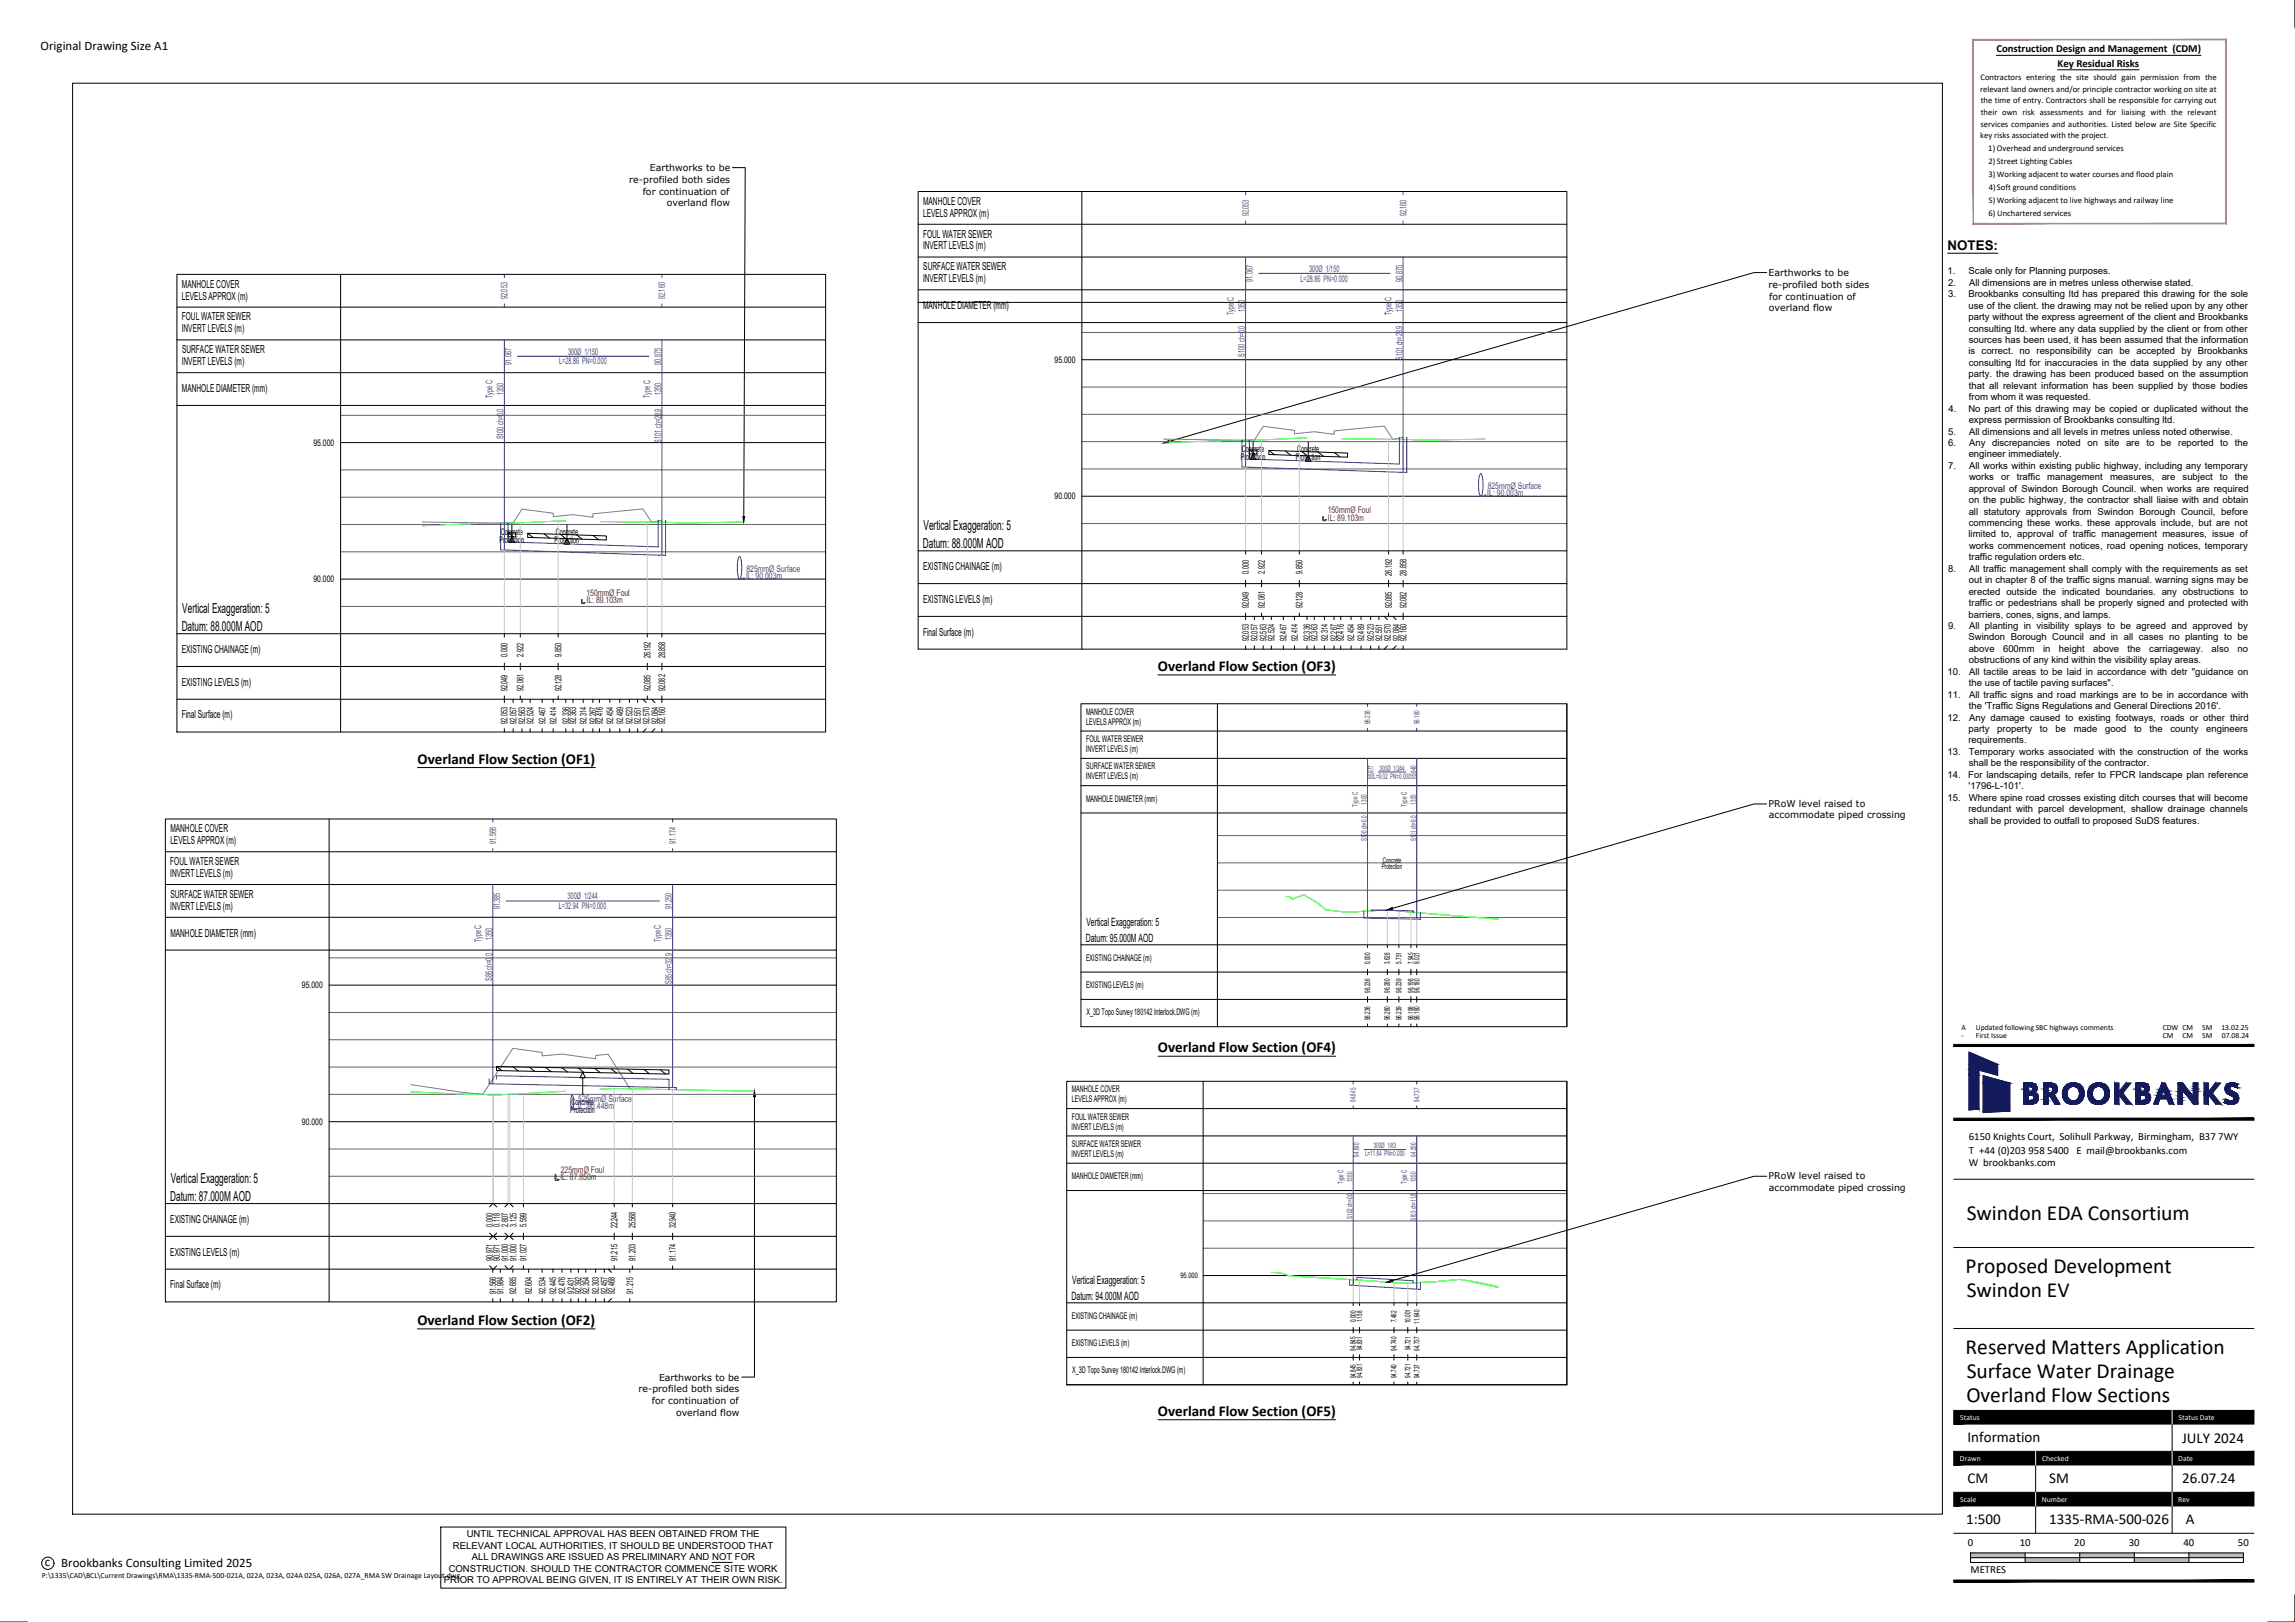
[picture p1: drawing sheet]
<svg xmlns="http://www.w3.org/2000/svg" width="841mm" height="594mm" viewBox="0 0 841 594" stroke-linecap="round" stroke-linejoin="round" font-family="sans-serif">
<defs><g id="words">
<g font-size="7.9">
<text x="720.7" y="446.9">Swindon EDA Consortium</text>
<text x="720.3" y="466.3">Proposed Development</text>
<text x="720.7" y="475">Swindon EV</text>
<text x="720.3" y="495.9">Reserved Matters Application</text>
<text x="720.7" y="504.6">Surface Water Drainage</text>
<text x="720.6" y="513.3">Overland Flow Sections</text>
</g>
<g font-size="5.5">
<text x="424.3" y="245.7">Overland Flow Section (OF3)</text>
<text x="153" y="279.6">Overland Flow Section (OF1)</text>
<text x="424.3" y="385.4">Overland Flow Section (OF4)</text>
<text x="153" y="485.2">Overland Flow Section (OF2)</text>
<text x="424.3" y="518.5">Overland Flow Section (OF5)</text>
<text x="721" y="528.3">Information</text>
<text x="799.7" y="528.3">JULY 2024</text>
<text x="721" y="543.3">CM</text>
<text x="751" y="543.3">SM</text>
<text x="799.7" y="543.3">26.07.24</text>
<text x="720.5" y="558.3">1:500</text>
<text x="751" y="558.3">1335-RMA-500-026</text>
<text x="801" y="558.3">A</text>
</g>
<g font-size="5">
<text x="338.5" y="194.1">Vertical Exaggeration: 5</text>
<text x="338.2" y="200.7">Datum: 88.000M AOD</text>
<text x="66.8" y="224.4">Vertical Exaggeration: 5</text>
<text x="66.6" y="231">Datum: 88.000M AOD</text>
<text x="62.6" y="433.2">Vertical Exaggeration: 5</text>
<text x="62.4" y="439.8">Datum: 87.000M AOD</text>
</g>
<text font-size="4.9" x="713.7" y="91.7">NOTES:</text>
<g font-size="4.7">
<text x="14.9" y="18.3">Original Drawing Size A1</text>
<text x="16.5" y="573.6">c</text>
<text x="22.5" y="573.8">Brookbanks Consulting Limited 2025</text>
</g>
<g font-size="4.2">
<text x="398.1" y="339.2">Vertical Exaggeration: 5</text>
<text x="397.9" y="345">Datum: 95.000M AOD</text>
<text x="392.9" y="470.3">Vertical Exaggeration: 5</text>
<text x="392.7" y="476.1">Datum: 94.000M AOD</text>
</g>
<g font-size="4">
<text x="338.3" y="75">MANHOLE COVER</text>
<text x="338.3" y="79.3">LEVELS APPROX (m)</text>
<text x="338.3" y="87">FOUL WATER SEWER</text>
<text x="338.2" y="91.3">INVERT LEVELS (m)</text>
<text x="338.3" y="99">SURFACE WATER SEWER</text>
<text x="66.7" y="105.4">MANHOLE COVER</text>
<text x="338.2" y="103.3">INVERT LEVELS (m)</text>
<text x="66.7" y="109.7">LEVELS APPROX (m)</text>
<text x="338.3" y="113.2">MANHOLE DIAMETER (mm)</text>
<text x="66.6" y="117.4">FOUL WATER SEWER</text>
<text x="66.6" y="121.7">INVERT LEVELS (m)</text>
<text x="66.7" y="129.4">SURFACE WATER SEWER</text>
<text x="66.6" y="133.7">INVERT LEVELS (m)</text>
<text x="66.7" y="143.5">MANHOLE DIAMETER (mm)</text>
<text x="338.3" y="208.8">EXISTING CHAINAGE (m)</text>
<text x="338.3" y="220.8">EXISTING LEVELS (m)</text>
<text x="338.3" y="232.8">Final Surface (m)</text>
<text x="66.6" y="239.2">EXISTING CHAINAGE (m)</text>
<text x="66.6" y="251.2">EXISTING LEVELS (m)</text>
<text x="66.6" y="263.2">Final Surface (m)</text>
<text x="62.4" y="304.9">MANHOLE COVER</text>
<text x="62.4" y="309.2">LEVELS APPROX (m)</text>
<text x="62.4" y="316.9">FOUL WATER SEWER</text>
<text x="62.4" y="321.2">INVERT LEVELS (m)</text>
<text x="62.5" y="328.9">SURFACE WATER SEWER</text>
<text x="62.4" y="333.2">INVERT LEVELS (m)</text>
<text x="62.4" y="343">MANHOLE DIAMETER (mm)</text>
<text x="62.4" y="447.9">EXISTING CHAINAGE (m)</text>
<text x="62.4" y="459.9">EXISTING LEVELS (m)</text>
<text x="62.4" y="471.9">Final Surface (m)</text>
</g>
<g font-size="3.9">
<text x="731.6" y="19.2">Construction Design and Management (CDM)</text>
<text x="754" y="24.5">Key Residual Risks</text>
<text x="721.5" y="417.5">6150 Knights Court, Solihull Parkway, Birmingham, B37 7WY</text>
<text x="721.6" y="422.6">T +44 (0)203 958 5400 E mail@brookbanks.com</text>
<text x="721.5" y="427">W brookbanks.com</text>
<text x="721.1" y="566.2">0</text>
<text x="740.1" y="566.2">10</text>
<text x="760.1" y="566.2">20</text>
<text x="780.1" y="566.2">30</text>
<text x="800.1" y="566.2">40</text>
<text x="820.1" y="566.2">50</text>
<text x="722.1" y="576.3">METRES</text>
</g>
<g font-size="3.5">
<text x="713.7" y="100.4">1.</text>
<text x="721.4" y="100.4">Scale only for Planning purposes.</text>
<text x="714" y="104.6">2.</text>
<text x="721.6" y="104.6">All dimensions are in metres unless otherwise stated.</text>
<text x="713.9" y="108.8">3.</text>
<text x="721.3" y="108.8">Brookbanks consulting ltd has prepared this drawing for the sole</text>
<text x="721.4" y="113">use of the client. the drawing may not be relied upon by any other</text>
<text x="721.3" y="117.2">party without the express agreement of the client and Brookbanks</text>
<text x="721.4" y="121.4">consulting ltd. where any data supplied by the client or from other</text>
<text x="721.5" y="125.6">sources has been used, it has been assumed that the information</text>
<text x="721.3" y="129.8">is correct. no responsibility can be accepted by Brookbanks</text>
<text x="721.4" y="134">consulting ltd for inaccuracies in the data supplied by any other</text>
<text x="721.3" y="138.2">party. the drawing has been produced based on the assumption</text>
<text x="721.5" y="142.4">that all relevant information has been supplied by those bodies</text>
<text x="721.6" y="146.6">from whom it was requested.</text>
<text x="714" y="150.8">4.</text>
<text x="721.3" y="150.8">No part of this drawing may be copied or duplicated without the</text>
<text x="721.4" y="155">express permission of Brookbanks consulting ltd.</text>
<text x="713.9" y="159.2">5.</text>
<text x="721.6" y="159.2">All dimensions and all levels in metres unless noted otherwise.</text>
<text x="714" y="163.4">6.</text>
<text x="721.4" y="167.5">engineer immediately.</text>
<text x="721.6" y="163.4">Any discrepancies noted on site are to be reported to the</text>
<text x="713.9" y="171.7">7.</text>
<text x="721.6" y="171.7">All works within existing public highway, including any temporary</text>
<text x="721.6" y="175.9">works</text>
<text x="733.3" y="175.9">or</text>
<text x="739.1" y="175.9">traffic</text>
<text x="750.2" y="175.9">management</text>
<text x="773.2" y="175.9">measures,</text>
<text x="792.2" y="175.9">are</text>
<text x="799.8" y="175.9">subject</text>
<text x="813.5" y="175.9">to</text>
<text x="819" y="175.9">the</text>
<text x="721.4" y="180.1">approval of Swindon Borough Council. when works are required</text>
<text x="721.5" y="184.3">on the public highway, the contractor shall liaise with and obtain</text>
<text x="721.4" y="188.5">all statutory approvals from Swindon Borough Council, before</text>
<text x="721.4" y="196.9">limited to, approval of traffic management measures, issue of</text>
<text x="721.4" y="192.7">commencing these works. these approvals include, but are not</text>
<text x="721.6" y="201">works commencement notices, road opening notices, temporary</text>
<text x="713.9" y="209.4">8.</text>
<text x="721.5" y="205.2">traffic regulation orders etc.</text>
<text x="721.6" y="209.4">All traffic management shall comply with the requirements as set</text>
<text x="721.5" y="213.6">out in chapter 8 of the traffic signs manual. warning signs may be</text>
<text x="721.4" y="217.8">erected outside the indicated boundaries. any obstructions to</text>
<text x="721.4" y="226.2">barriers, cones, signs, and lamps.</text>
<text x="721.5" y="222">traffic or pedestrians shall be properly signed and protected with</text>
<text x="713.9" y="230.4">9.</text>
<text x="721.6" y="230.4">All planting in visibility splays to be agreed and approved by</text>
<text x="721.4" y="234.6">Swindon Borough Council and in all cases no planting to be</text>
<text x="721.4" y="238.8">above</text>
<text x="734" y="238.8">600mm</text>
<text x="748.7" y="238.8">in</text>
<text x="754.5" y="238.8">height</text>
<text x="767.1" y="238.8">above</text>
<text x="779.7" y="238.8">the</text>
<text x="787.6" y="238.8">carriageway.</text>
<text x="810.5" y="238.8">also</text>
<text x="819.9" y="238.8">no</text>
<text x="721.5" y="243">obstructions of any kind within the visibility splay areas.</text>
<text x="713.7" y="247.1">10.</text>
<text x="721.5" y="251.3">the use of tactile paving surfaces&quot;.</text>
<text x="721.6" y="247.1">All tactile areas to be laid in accordance with detr &quot;guidance on</text>
<text x="713.7" y="255.6">11.</text>
<text x="721.6" y="255.6">All traffic signs and road markings are to be in accordance with</text>
<text x="713.7" y="264">12.</text>
<text x="721.5" y="259.8">the 'Traffic Signs Regulations and General Directions 2016'.</text>
<text x="721.6" y="264">Any damage caused to existing footways, roads or other third</text>
<text x="721.3" y="268.2">party</text>
<text x="731.9" y="268.2">property</text>
<text x="747.5" y="268.2">to</text>
<text x="753.2" y="268.2">be</text>
<text x="759.9" y="268.2">made</text>
<text x="771.5" y="268.2">good</text>
<text x="782" y="268.2">to</text>
<text x="787.7" y="268.2">the</text>
<text x="795.4" y="268.2">county</text>
<text x="808.5" y="268.2">engineers</text>
<text x="721.4" y="272.3">requirements.</text>
<text x="713.7" y="276.5">13.</text>
<text x="721.5" y="280.7">shall be the responsibility of the contractor.</text>
<text x="721.5" y="276.5">Temporary works associated with the construction of the works</text>
<text x="713.7" y="284.9">14.</text>
<text x="721.3" y="284.9">For landscaping details, refer to FPCR landscape plan reference</text>
<text x="713.7" y="293.3">15.</text>
<text x="721.4" y="289.1">'1796-L-101'.</text>
<text x="721.5" y="293.3">Where spine road crosses existing ditch courses that will become</text>
<text x="721.4" y="297.4">redundant with parcel development, shallow drainage channels</text>
<text x="721.5" y="301.7">shall be provided to outfall to proposed SuDS features.</text>
<text x="171" y="563.1">UNTIL TECHNICAL APPROVAL HAS BEEN OBTAINED FROM THE</text>
<text x="165.9" y="567.3">RELEVANT LOCAL AUTHORITIES, IT SHOULD BE UNDERSTOOD THAT</text>
<text x="164.4" y="575.7">CONSTRUCTION. SHOULD THE CONTRACTOR COMMENCE SITE WORK</text>
<text x="172.9" y="571.5">ALL DRAWINGS ARE ISSUED AS PRELIMINARY AND NOT FOR</text>
<text x="162.7" y="579.9">PRIOR TO APPROVAL BEING GIVEN, IT IS ENTIRELY AT THEIR OWN RISK.</text>
</g>
<g font-size="3.4">
<text x="238.1" y="62.7">Earthworks to be</text>
<text x="230.6" y="67">re-profiled both sides</text>
<text x="235.5" y="71.3">for continuation of</text>
<text x="244.3" y="75.6">overland flow</text>
<text x="648.1" y="101.2">Earthworks to be</text>
<text x="648.1" y="105.5">re-profiled both sides</text>
<text x="648.3" y="109.8">for continuation of</text>
<text x="648.3" y="114.1">overland flow</text>
<text x="386.5" y="132.9">95.000</text>
<text x="114.9" y="163.3">95.000</text>
<text x="455.1" y="165.7">Concrete</text>
<text x="475.3" y="165.7">Concrete</text>
<text x="454.7" y="168.6">Protection</text>
<text x="474.9" y="168.6">Protection</text>
<text x="386.5" y="182.9">90.000</text>
<text x="183.5" y="196.1">Concrete</text>
<text x="203.7" y="196.1">Concrete</text>
<text x="183" y="199">Protection</text>
<text x="203.2" y="199">Protection</text>
<text x="114.9" y="213.3">90.000</text>
<text x="457.6" y="210.3" transform="rotate(-90 457.6 210.3)">0.000</text>
<text x="463.5" y="210.2" transform="rotate(-90 463.5 210.2)">2.922</text>
<text x="477.4" y="210.3" transform="rotate(-90 477.4 210.3)">9.850</text>
<text x="510" y="210.8" transform="rotate(-90 510 210.8)">26.192</text>
<text x="515.4" y="210.8" transform="rotate(-90 515.4 210.8)">28.858</text>
<text x="457.6" y="222.8" transform="rotate(-90 457.6 222.8)">92.049</text>
<text x="463.5" y="222.7" transform="rotate(-90 463.5 222.7)">92.061</text>
<text x="477.4" y="222.8" transform="rotate(-90 477.4 222.8)">92.128</text>
<text x="510" y="222.8" transform="rotate(-90 510 222.8)">92.085</text>
<text x="515.4" y="222.8" transform="rotate(-90 515.4 222.8)">92.082</text>
<text x="457.6" y="234.8" transform="rotate(-90 457.6 234.8)">92.053</text>
<text x="460.9" y="234.8" transform="rotate(-90 460.9 234.8)">92.057</text>
<text x="464.1" y="234.8" transform="rotate(-90 464.1 234.8)">92.563</text>
<text x="467.1" y="234.8" transform="rotate(-90 467.1 234.8)">92.524</text>
<text x="471.5" y="234.8" transform="rotate(-90 471.5 234.8)">92.467</text>
<text x="475.6" y="234.8" transform="rotate(-90 475.6 234.8)">92.414</text>
<text x="480.2" y="234.8" transform="rotate(-90 480.2 234.8)">92.336</text>
<text x="482.8" y="234.8" transform="rotate(-90 482.8 234.8)">92.363</text>
<text x="486.5" y="234.8" transform="rotate(-90 486.5 234.8)">92.314</text>
<text x="490.1" y="234.8" transform="rotate(-90 490.1 234.8)">92.267</text>
<text x="492.5" y="234.8" transform="rotate(-90 492.5 234.8)">92.416</text>
<text x="496.3" y="234.8" transform="rotate(-90 496.3 234.8)">92.454</text>
<text x="500" y="234.8" transform="rotate(-90 500 234.8)">92.489</text>
<text x="503.5" y="234.8" transform="rotate(-90 503.5 234.8)">92.523</text>
<text x="506.5" y="234.7" transform="rotate(-90 506.5 234.7)">92.551</text>
<text x="509.6" y="234.8" transform="rotate(-90 509.6 234.8)">92.570</text>
<text x="512.8" y="234.8" transform="rotate(-90 512.8 234.8)">92.084</text>
<text x="515.4" y="234.8" transform="rotate(-90 515.4 234.8)">92.160</text>
<text x="186" y="240.6" transform="rotate(-90 186 240.6)">0.000</text>
<text x="191.9" y="240.6" transform="rotate(-90 191.9 240.6)">2.922</text>
<text x="205.7" y="240.6" transform="rotate(-90 205.7 240.6)">9.850</text>
<text x="238.4" y="241.2" transform="rotate(-90 238.4 241.2)">26.192</text>
<text x="243.7" y="241.2" transform="rotate(-90 243.7 241.2)">28.858</text>
<text x="186" y="253.2" transform="rotate(-90 186 253.2)">92.049</text>
<text x="191.9" y="253" transform="rotate(-90 191.9 253)">92.061</text>
<text x="205.7" y="253.2" transform="rotate(-90 205.7 253.2)">92.128</text>
<text x="238.4" y="253.2" transform="rotate(-90 238.4 253.2)">92.085</text>
<text x="243.7" y="253.2" transform="rotate(-90 243.7 253.2)">92.082</text>
<text x="398" y="261.8">MANHOLE COVER</text>
<text x="186" y="265.2" transform="rotate(-90 186 265.2)">92.053</text>
<text x="189.2" y="265.2" transform="rotate(-90 189.2 265.2)">92.057</text>
<text x="192.5" y="265.2" transform="rotate(-90 192.5 265.2)">92.563</text>
<text x="195.5" y="265.2" transform="rotate(-90 195.5 265.2)">92.524</text>
<text x="199.9" y="265.2" transform="rotate(-90 199.9 265.2)">92.467</text>
<text x="203.9" y="265.2" transform="rotate(-90 203.9 265.2)">92.414</text>
<text x="208.5" y="265.2" transform="rotate(-90 208.5 265.2)">92.336</text>
<text x="211.2" y="265.2" transform="rotate(-90 211.2 265.2)">92.363</text>
<text x="214.9" y="265.2" transform="rotate(-90 214.9 265.2)">92.314</text>
<text x="218.4" y="265.2" transform="rotate(-90 218.4 265.2)">92.267</text>
<text x="220.9" y="265.2" transform="rotate(-90 220.9 265.2)">92.416</text>
<text x="224.7" y="265.2" transform="rotate(-90 224.7 265.2)">92.454</text>
<text x="228.3" y="265.2" transform="rotate(-90 228.3 265.2)">92.489</text>
<text x="231.8" y="265.2" transform="rotate(-90 231.8 265.2)">92.523</text>
<text x="234.8" y="265" transform="rotate(-90 234.8 265)">92.551</text>
<text x="238" y="265.2" transform="rotate(-90 238 265.2)">92.570</text>
<text x="241.2" y="265.2" transform="rotate(-90 241.2 265.2)">92.084</text>
<text x="243.7" y="265.2" transform="rotate(-90 243.7 265.2)">92.160</text>
<text x="398" y="265.4">LEVELS APPROX (m)</text>
<text x="398" y="275.4">INVERT LEVELS (m)</text>
<text x="398" y="271.8">FOUL WATER SEWER</text>
<text x="398" y="281.8">SURFACE WATER SEWER</text>
<text x="398" y="285.4">INVERT LEVELS (m)</text>
<text x="398" y="293.6">MANHOLE DIAMETER (mm)</text>
<text x="648.1" y="295.5">PRoW level raised to</text>
<text x="648.3" y="299.8">accommodate piped crossing</text>
<text x="398" y="351.9">EXISTING CHAINAGE (m)</text>
<text x="110.6" y="362">95.000</text>
<text x="398" y="361.9">EXISTING LEVELS (m)</text>
<text x="398.1" y="371.9">X_3D Topo Survey 180142 Interlock.DWG (m)</text>
<text x="392.7" y="400.1">MANHOLE COVER</text>
<text x="209" y="407.7">Protection</text>
<text x="209.5" y="404.8">Concrete</text>
<text x="392.7" y="403.7">LEVELS APPROX (m)</text>
<text x="110.6" y="412">90.000</text>
<text x="392.7" y="413.7">INVERT LEVELS (m)</text>
<text x="392.7" y="410.1">FOUL WATER SEWER</text>
<text x="392.7" y="423.7">INVERT LEVELS (m)</text>
<text x="392.8" y="420.1">SURFACE WATER SEWER</text>
<text x="392.7" y="431.9">MANHOLE DIAMETER (mm)</text>
<text x="648.1" y="431.8">PRoW level raised to</text>
<text x="648.3" y="436.1">accommodate piped crossing</text>
<text x="180.6" y="449.3" transform="rotate(-90 180.6 449.3)">0.000</text>
<text x="183.2" y="449.3" transform="rotate(-90 183.2 449.3)">0.118</text>
<text x="186.2" y="449.3" transform="rotate(-90 186.2 449.3)">2.807</text>
<text x="189.2" y="449.3" transform="rotate(-90 189.2 449.3)">3.125</text>
<text x="193" y="449.3" transform="rotate(-90 193 449.3)">5.599</text>
<text x="226.3" y="449.9" transform="rotate(-90 226.3 449.9)">22.244</text>
<text x="232.9" y="449.9" transform="rotate(-90 232.9 449.9)">25.568</text>
<text x="247.7" y="449.9" transform="rotate(-90 247.7 449.9)">32.940</text>
<text x="180.6" y="461.8" transform="rotate(-90 180.6 461.8)">90.971</text>
<text x="183.2" y="461.8" transform="rotate(-90 183.2 461.8)">90.971</text>
<text x="186.2" y="461.9" transform="rotate(-90 186.2 461.9)">91.000</text>
<text x="189.2" y="461.9" transform="rotate(-90 189.2 461.9)">91.000</text>
<text x="193" y="461.9" transform="rotate(-90 193 461.9)">91.027</text>
<text x="226.3" y="461.9" transform="rotate(-90 226.3 461.9)">91.215</text>
<text x="232.9" y="461.9" transform="rotate(-90 232.9 461.9)">91.203</text>
<text x="247.7" y="461.9" transform="rotate(-90 247.7 461.9)">91.174</text>
<text x="181.8" y="473.9" transform="rotate(-90 181.8 473.9)">91.566</text>
<text x="184.5" y="473.9" transform="rotate(-90 184.5 473.9)">91.984</text>
<text x="189.1" y="473.9" transform="rotate(-90 189.1 473.9)">92.685</text>
<text x="194.9" y="473.9" transform="rotate(-90 194.9 473.9)">92.604</text>
<text x="199.9" y="473.9" transform="rotate(-90 199.9 473.9)">92.534</text>
<text x="203.8" y="473.9" transform="rotate(-90 203.8 473.9)">92.445</text>
<text x="207.1" y="473.9" transform="rotate(-90 207.1 473.9)">92.476</text>
<text x="210.4" y="473.8" transform="rotate(-90 210.4 473.8)">92.431</text>
<text x="213.1" y="473.9" transform="rotate(-90 213.1 473.9)">92.392</text>
<text x="215.9" y="473.9" transform="rotate(-90 215.9 473.9)">92.354</text>
<text x="219.5" y="473.9" transform="rotate(-90 219.5 473.9)">92.303</text>
<text x="222.7" y="473.9" transform="rotate(-90 222.7 473.9)">92.457</text>
<text x="225.3" y="473.9" transform="rotate(-90 225.3 473.9)">92.468</text>
<text x="232" y="473.9" transform="rotate(-90 232 473.9)">91.215</text>
<text x="392.7" y="483">EXISTING CHAINAGE (m)</text>
<text x="392.7" y="493">EXISTING LEVELS (m)</text>
<text x="392.9" y="503">X_3D Topo Survey 180142 Interlock.DWG (m)</text>
<text x="241.5" y="505.7">Earthworks to be</text>
<text x="234" y="510">re-profiled both sides</text>
<text x="238.9" y="514.3">for continuation of</text>
<text x="247.8" y="518.6">overland flow</text>
</g>
<g font-size="3.4" fill="#1414ff">
<text x="457.6" y="79.2" transform="rotate(-90 457.6 79.2)">92.053</text>
<text x="515.4" y="79.2" transform="rotate(-90 515.4 79.2)">92.160</text>
<text x="479.8" y="99.6">300Ø 1/150</text>
<text x="459.1" y="103.2" transform="rotate(-90 459.1 103.2)">91.067</text>
<text x="476.6" y="103.1">L=28.86 PN=0.000</text>
<text x="513.9" y="103.2" transform="rotate(-90 513.9 103.2)">90.875</text>
<text x="186" y="109.6" transform="rotate(-90 186 109.6)">92.053</text>
<text x="243.7" y="109.6" transform="rotate(-90 243.7 109.6)">92.160</text>
<text x="452.2" y="115.4" transform="rotate(-90 452.2 115.4)">Type C</text>
<text x="456.2" y="114.4" transform="rotate(-90 456.2 114.4)">1350</text>
<text x="509.9" y="115.4" transform="rotate(-90 509.9 115.4)">Type C</text>
<text x="513.9" y="114.4" transform="rotate(-90 513.9 114.4)">1350</text>
<text x="208.2" y="129.9">300Ø 1/150</text>
<text x="456.2" y="130.6" transform="rotate(-90 456.2 130.6)">S100 ch=0.0</text>
<text x="513.9" y="131.7" transform="rotate(-90 513.9 131.7)">S101 ch=28.9</text>
<text x="187.5" y="133.6" transform="rotate(-90 187.5 133.6)">91.067</text>
<text x="204.9" y="133.5">L=28.86 PN=0.000</text>
<text x="242.3" y="133.6" transform="rotate(-90 242.3 133.6)">90.875</text>
<text x="180.5" y="145.7" transform="rotate(-90 180.5 145.7)">Type C</text>
<text x="184.6" y="144.8" transform="rotate(-90 184.6 144.8)">1350</text>
<text x="238.2" y="145.7" transform="rotate(-90 238.2 145.7)">Type C</text>
<text x="242.3" y="144.8" transform="rotate(-90 242.3 144.8)">1350</text>
<text x="184.6" y="160.9" transform="rotate(-90 184.6 160.9)">S100 ch=0.0</text>
<text x="242.3" y="162.1" transform="rotate(-90 242.3 162.1)">S101 ch=28.9</text>
<text x="545.2" y="179">825mmØ Surface</text>
<text x="545" y="181.7">IL: 90.003m</text>
<text x="273.5" y="209.4">825mmØ Surface</text>
<text x="273.4" y="212">IL: 90.003m</text>
<text x="181.8" y="309" transform="rotate(-90 181.8 309)">91.566</text>
<text x="247.7" y="309" transform="rotate(-90 247.7 309)">91.174</text>
<text x="208" y="329.4">300Ø 1/244</text>
<text x="183.3" y="333.1" transform="rotate(-90 183.3 333.1)">91.385</text>
<text x="204.8" y="333">L=32.94 PN=0.000</text>
<text x="246.2" y="333.1" transform="rotate(-90 246.2 333.1)">91.250</text>
<text x="176.3" y="345.2" transform="rotate(-90 176.3 345.2)">Type C</text>
<text x="180.3" y="344.3" transform="rotate(-90 180.3 344.3)">1350</text>
<text x="242.2" y="345.2" transform="rotate(-90 242.2 345.2)">Type C</text>
<text x="246.2" y="344.3" transform="rotate(-90 246.2 344.3)">1350</text>
<text x="180.3" y="359.3" transform="rotate(-90 180.3 359.3)">S86 ch=0.0</text>
<text x="246.2" y="360.4" transform="rotate(-90 246.2 360.4)">S85 ch=32.9</text>
<text x="211.8" y="406.3">IL: 90.448m</text>
<text x="211.9" y="403.6">525mmØ Surface</text>
</g>
<g font-size="3.4" fill="#804000">
<text x="486.5" y="188">150mmØ Foul</text>
<text x="486.6" y="190.7">IL: 89.103m</text>
<text x="214.9" y="218.3">150mmØ Foul</text>
<text x="214.9" y="221">IL: 89.103m</text>
<text x="205.5" y="429.6">225mmØ Foul</text>
<text x="205.4" y="432.3">IL: 87.850m</text>
</g>
<g font-size="3.2">
<text x="725.8" y="29.2">Contractors entering the site should gain permission from the</text>
<text x="725.7" y="33.6">relevant land owners and/or principle contractor working on site at</text>
<text x="725.8" y="37.9">the time of entry. Contractors shall be responsible for carrying out</text>
<text x="725.8" y="46.3">services companies and authorities. Listed below are Site Specific</text>
<text x="725.8" y="42.1">their own risk assessments and for liaising with the relevant</text>
<text x="725.7" y="50.6">key risks associated with the project.</text>
<text x="728.6" y="55.3">1) Overhead and underground services</text>
<text x="728.7" y="60.1">2)Street Lighting Cables</text>
<text x="728.7" y="64.9">3)Working adjacent to water courses and flood plain</text>
<text x="728.8" y="69.6">4)Soft ground conditions</text>
<text x="728.7" y="74.4">5)Working adjacent to live highways and railway line</text>
<text x="728.7" y="79.2">6) Unchartered services</text>
</g>
<g font-size="2.8" fill="#1414ff">
<text x="502.1" y="265.3" transform="rotate(-90 502.1 265.3)">96.236</text>
<text x="520.2" y="265.3" transform="rotate(-90 520.2 265.3)">96.180</text>
<text x="503.3" y="285.3" transform="rotate(-90 503.3 285.3)">95.977</text>
<text x="503.3" y="285.3">L=9.02 PN=0.000</text>
<text x="505.5" y="282.3">300Ø 1/244</text>
<text x="518.9" y="285.3" transform="rotate(-90 518.9 285.3)">95.940</text>
<text x="497.5" y="295.4" transform="rotate(-90 497.5 295.4)">Type C</text>
<text x="500.9" y="294.7" transform="rotate(-90 500.9 294.7)">1350</text>
<text x="515.6" y="295.4" transform="rotate(-90 515.6 295.4)">Type C</text>
<text x="518.9" y="294.7" transform="rotate(-90 518.9 294.7)">1350</text>
<text x="500.9" y="308.1" transform="rotate(-90 500.9 308.1)">S100 ch=0.0</text>
<text x="518.9" y="308.1" transform="rotate(-90 518.9 308.1)">S101 ch=9.0</text>
<text x="496.9" y="403.6" transform="rotate(-90 496.9 403.6)">94.845</text>
<text x="520.2" y="403.6" transform="rotate(-90 520.2 403.6)">94.737</text>
<text x="498.1" y="423.6" transform="rotate(-90 498.1 423.6)">94.640</text>
<text x="500.3" y="423.5">L=11.64 PN=0.000</text>
<text x="503.4" y="420.6">300Ø 1/83</text>
<text x="518.9" y="423.6" transform="rotate(-90 518.9 423.6)">94.500</text>
<text x="492.3" y="433.7" transform="rotate(-90 492.3 433.7)">Type C</text>
<text x="495.7" y="433" transform="rotate(-90 495.7 433)">1350</text>
<text x="515.6" y="433.7" transform="rotate(-90 515.6 433.7)">Type C</text>
<text x="518.9" y="433" transform="rotate(-90 518.9 433)">1350</text>
<text x="495.7" y="446.4" transform="rotate(-90 495.7 446.4)">S102 ch=0.0</text>
<text x="518.9" y="447.4" transform="rotate(-90 518.9 447.4)">S103 ch=11.6</text>
</g>
<g font-size="2.8">
<text x="506.8" y="316">Concrete</text>
<text x="506.4" y="318.4">Protection</text>
<text x="502.1" y="353.1" transform="rotate(-90 502.1 353.1)">0.000</text>
<text x="509.4" y="353.1" transform="rotate(-90 509.4 353.1)">3.626</text>
<text x="513.6" y="353" transform="rotate(-90 513.6 353)">5.751</text>
<text x="518" y="353.1" transform="rotate(-90 518 353.1)">7.945</text>
<text x="520.2" y="353" transform="rotate(-90 520.2 353)">9.021</text>
<text x="502.1" y="363.6" transform="rotate(-90 502.1 363.6)">96.236</text>
<text x="509.4" y="363.6" transform="rotate(-90 509.4 363.6)">96.280</text>
<text x="513.6" y="363.6" transform="rotate(-90 513.6 363.6)">96.239</text>
<text x="518" y="363.6" transform="rotate(-90 518 363.6)">96.198</text>
<text x="520.2" y="363.6" transform="rotate(-90 520.2 363.6)">96.180</text>
<text x="502.1" y="373.6" transform="rotate(-90 502.1 373.6)">96.236</text>
<text x="509.4" y="373.6" transform="rotate(-90 509.4 373.6)">96.280</text>
<text x="513.6" y="373.6" transform="rotate(-90 513.6 373.6)">96.239</text>
<text x="518" y="373.6" transform="rotate(-90 518 373.6)">96.198</text>
<text x="520.2" y="373.6" transform="rotate(-90 520.2 373.6)">96.180</text>
<text x="718.9" y="377.2">A</text>
<text x="724.1" y="377.2">Updated following SBC highways comments</text>
<text x="792.6" y="377.2">CDW CM</text>
<text x="807" y="377.2">SM</text>
<text x="814" y="377.2">13.02.25</text>
<text x="718.8" y="380.2">-</text>
<text x="724.1" y="380.2">First Issue</text>
<text x="792.6" y="380.2">CM</text>
<text x="799.8" y="380.2">CM</text>
<text x="807" y="380.2">SM</text>
<text x="814.2" y="380.2">07.08.24</text>
<text x="432.6" y="468.2">95.000</text>
<text x="496.9" y="484.3" transform="rotate(-90 496.9 484.3)">0.000</text>
<text x="499.2" y="484.3" transform="rotate(-90 499.2 484.3)">1.158</text>
<text x="511.8" y="484.3" transform="rotate(-90 511.8 484.3)">7.462</text>
<text x="516.9" y="484.7" transform="rotate(-90 516.9 484.7)">10.001</text>
<text x="520.2" y="484.8" transform="rotate(-90 520.2 484.8)">11.640</text>
<text x="496.9" y="494.7" transform="rotate(-90 496.9 494.7)">94.845</text>
<text x="499.2" y="494.6" transform="rotate(-90 499.2 494.6)">94.831</text>
<text x="511.8" y="494.7" transform="rotate(-90 511.8 494.7)">94.740</text>
<text x="516.9" y="494.6" transform="rotate(-90 516.9 494.6)">94.721</text>
<text x="520.2" y="494.7" transform="rotate(-90 520.2 494.7)">94.737</text>
<text x="496.9" y="504.7" transform="rotate(-90 496.9 504.7)">94.845</text>
<text x="499.2" y="504.6" transform="rotate(-90 499.2 504.6)">94.831</text>
<text x="511.8" y="504.7" transform="rotate(-90 511.8 504.7)">94.740</text>
<text x="516.9" y="504.6" transform="rotate(-90 516.9 504.6)">94.721</text>
<text x="520.2" y="504.7" transform="rotate(-90 520.2 504.7)">94.737</text>
<text x="15.4" y="577.9">P:\1335\CAD\BCL\Current Drawings\RMA\1335-RMA-500-021A, 022A, 023A, 024A 025A, 026A, 027A_RMA SW Drainage Layout.dwg</text>
</g>
<g font-size="2.8" fill="#fafafa">
<text x="718.4" y="520">Status</text>
<text x="798.4" y="520">Status Date</text>
<text x="718.2" y="535">Drawn</text>
<text x="748.3" y="535">Checked</text>
<text x="798.2" y="535">Date</text>
<text x="718.4" y="550">Scale</text>
<text x="748.2" y="550">Number</text>
<text x="798.2" y="550">Rev</text>
</g>
</g></defs>
<!-- layer: 35 Text -->
<g fill="#fff" stroke="#fff" stroke-width=".37">
<path d="M230.1 501.8v18.1l42-18.1zM230.1 519.9l42-18.1v18.1z"/>
<path d="M226.7 58.9v18l42-18zM226.7 76.9l42-18v18z"/>
<path d="M647.2 97.3v18.1l41.9-18.1zM647.2 115.4l41.9-18.1v18.1z"/>
<path d="M647.2 291.6v10.1l52.4-10.1zM647.2 301.7l52.4-10.1v10.1z"/>
<path d="M647.2 428v10.1l52.4-10.1zM647.2 438.1l52.4-10.1v10.1z"/>
</g>
<path d="M426.5 162.2l1.8-.8 .2 .6zM272.2 189.2h.7l-.4 2zM508.4 333.2l1.8-.8 .2 .6zM276.5 399.7l.3 2h-.6zM508.4 469.6l1.8-.9 .2 .7z" fill="#000" stroke="#000" stroke-width=".37"/>
<path d="M268.4 61.4h4.7l-.5 127.8M647.4 99.8h-4.6l-214.4 61.9M647.4 294.5h-4.6l-132.5 38.2M276.5 401.7v102.7h-4.7M647.4 430.8h-4.6l-132.5 38.2" fill="none" stroke="#000" stroke-width=".37"/>
<!-- layer: Box -->
<g fill="none" stroke="#646464" stroke-width=".37">
<path d="M396.5 121.8h177.7M124.8 152.1h177.8M396.5 151.8h177.7M396.5 141.8h177.7M124.8 172.1h177.8M396.5 171.8h177.7M396.5 161.7h177.7M124.8 192.1h177.8M124.8 182.1h177.8M396.5 191.8h177.7M124.8 202.1h177.8M124.8 222.1h177.8"/>
<path d="M446.1 316h128.1M446.1 306h128.1M446.1 336h128.1M446.1 326h128.1M120.6 350.8h185.9M120.6 370.8h185.9M120.6 390.8h185.9M120.6 380.8h185.9M120.6 400.8h185.9M120.6 430.8h185.9M120.6 420.8h185.9M440.9 437.2h133.3"/>
<path d="M440.9 457.2h133.3M440.9 447.2h133.3"/>
</g>
<g fill="none" stroke="#000" stroke-width=".37">
<path d="M396.5 70.1v167.7M336.5 94.1h237.7M336.5 82.1h237.7M64.8 100.5h237.8v167.6h-237.8zM64.8 112.5h237.8M124.8 100.5v167.6M336.5 110.8h237.7v-40.7h-237.7v167.7M336.5 118.1h237.7M336.5 106.1h237.7M64.8 136.5h237.8M64.8 124.5h237.8M396.5 131.8h177.7"/>
<path d="M64.8 148.5h237.8M124.8 162.1h177.8M396.5 181.8h177.7M124.8 212.1h177.8M336.5 201.8h237.7M336.5 213.8h237.7M456.5 201.8v1.2M456.5 212.5v2.5M462.3 201.8v1.2M462.3 212.5v2.5M476.2 201.8v1.2M476.2 212.5v2.5"/>
<path d="M508.8 201.8v1.2M508.8 212.5v2.5M514.2 201.8v1.2M514.2 212.5v2.5M64.8 232.1h237.8M184.8 232.1v1.2M190.7 232.1v1.2M204.5 232.1v1.2M237.2 232.1v1.2M242.5 232.1v1.2M336.5 225.8h237.7M456.5 224.6v2.4"/>
<path d="M456.5 236.6v1.2M459.7 225.8v1.2M459.7 236.6v1.2M462.3 224.6v1.2M462.9 225.8v1.2M462.9 236.6v1.2M465.9 225.8v1.2M465.9 236.6v1.2M470.3 225.8v1.2M470.3 236.6v1.2M474.4 225.8v1.2M474.4 236.6v1.2"/>
<path d="M476.2 224.6v1.2M479 225.8v1.2M479 236.6v1.2M481.6 225.8v1.2M481.6 236.6v1.2M485.4 225.8v1.2M485.4 236.6v1.2M488.9 225.8v1.2M488.9 236.6v1.2M491.3 225.8v1.2M491.3 236.6v1.2M495.1 225.8v1.2"/>
<path d="M495.1 236.6v1.2M498.8 225.8v1.2M498.8 236.6v1.2M502.3 225.8v1.2M502.3 236.6v1.2M505.3 225.8v1.2M505.3 236.6v1.2M507.3 225.8l1.1 1.2M508.4 236.6l-1.1 1.2M508.8 224.6v1.2M510.4 225.8l1.2 1.2M511.6 236.6l-1.2 1.2"/>
<path d="M514.2 224.6v2.4M514.2 236.6v1.2M64.8 244.1h237.8M64.8 256.1h237.8M184.8 242.9v2.4M184.8 254.9v2.4M188 256.1v1.2M190.7 242.9v2.4M190.7 254.9v1.2M191.3 256.1v1.2M194.3 256.1v1.2M198.7 256.1v1.2"/>
<path d="M202.7 256.1v1.2M204.5 242.9v2.4M204.5 254.9v1.2M207.3 256.1v1.2M210 256.1v1.2M213.7 256.1v1.2M217.3 256.1v1.2M219.7 256.1v1.2M223.5 256.1v1.2M227.1 256.1v1.2M230.7 256.1v1.2M233.7 256.1v1.2"/>
<path d="M235.6 256.1l1.2 1.2M237.2 242.9v2.4M237.2 254.9v1.2M238.8 256.1l1.2 1.2M242.5 242.9v2.4M242.5 254.9v2.4M396.1 257.8h178.1v118.2h-178.1zM446.1 257.8v118.2M184.8 266.9v1.2M188 266.9v1.2M191.3 266.9v1.2M194.3 266.9v1.2"/>
<path d="M198.7 266.9v1.2M202.7 266.9v1.2M207.3 266.9v1.2M210 266.9v1.2M213.7 266.9v1.2M217.3 266.9v1.2M219.7 266.9v1.2M223.5 266.9v1.2M227.1 266.9v1.2M230.7 266.9v1.2M233.7 266.9v1.2M236.8 266.9l-1.2 1.2"/>
<path d="M240 266.9l-1.2 1.2M242.5 266.9v1.2M396.1 277.8h178.1M396.1 267.8h178.1M60.6 300h245.9v176.8h-245.9zM120.6 300v176.8M396.1 297.8h178.1M396.1 287.8h178.1M60.6 312h245.9M60.6 336h245.9M60.6 324h245.9M60.6 348h245.9"/>
<path d="M396.1 346h178.1M396.1 356h178.1M501.1 346v1M501.1 355v2M508.4 346v1M508.4 355v2M512.6 346v1M512.6 355v2M517 346v1M517 355v2M519.2 346v1M519.2 355v2"/>
<path d="M120.6 360.8h185.9M396.1 366h178.1M501.1 365v2M501.1 375v1M508.4 365v2M508.4 375v1M512.6 365v2M512.6 375v1M517 365v2M517 375v1M519.2 365v2M519.2 375v1"/>
<path d="M390.9 396h183.3v111.2h-183.3zM440.9 396v111.2M120.6 410.8h185.9M390.9 416h183.3M390.9 406h183.3M390.9 436h183.3M390.9 426h183.3M60.6 440.8h245.9M60.6 452.8h245.9M179.4 451.6l1.2 1.2-1.2 1.2M180.6 440.8l-1.2 1.2M180.8 440.8l1.2 1.2"/>
<path d="M182 451.6l-1.2 1.2 1.2 1.2M185 451.6l1.2 1.2-1.2 1.2M186.2 440.8l-1.2 1.2M186.9 440.8l1.1 1.2M188 451.6l-1.1 1.2 1.1 1.2M191.8 440.8v1.2M191.8 451.6v2.4M225.1 440.8v1.2M225.1 451.6v2.4M231.7 440.8v1.2M231.7 451.6v2.4M246.5 440.8v1.2"/>
<path d="M246.5 451.6v2.4M60.6 464.8h245.9M179.4 463.6l1.2 1.2v1.2M180.6 475.6v1.2M182 463.6l-1.2 1.2M183.3 464.8v1.2M183.3 475.6v1.2M185 463.6l1.2 1.2M187.9 464.8v1.2M187.9 475.6v1.2M188 463.6l-1.1 1.2M191.8 463.6v1.2"/>
<path d="M193.7 464.8v1.2M193.7 475.6v1.2M198.7 464.8v1.2M198.7 475.6v1.2M202.6 464.8v1.2M202.6 475.6v1.2M206 464.8v1.2M206 475.6v1.2M209.2 464.8v1.2M209.2 475.6v1.2M211.9 464.8v1.2M211.9 475.6v1.2"/>
<path d="M214.7 464.8v1.2M214.7 475.6v1.2M218.3 464.8v1.2M218.3 475.6v1.2M221.5 464.8v1.2M221.5 475.6v1.2M222.9 464.8l1.2 1.2M224.1 475.6l-1.2 1.2M225.1 463.6v1.2M230.8 464.8v1.2M230.8 475.6v1.2M231.7 463.6v1.2"/>
<path d="M246.5 463.6v1.2M390.9 477.2h183.3M440.9 467.2h133.3M495.9 477.2v1M498.2 477.2v1M510.8 477.2v1M515.9 477.2v1M519.2 477.2v1M390.9 487.2h183.3M390.9 497.2h183.3M495.9 486.2v2M495.9 496.2v2"/>
<path d="M498.2 486.2v2M498.2 496.2v2M510.8 486.2v2M510.8 496.2v2M515.9 486.2v2M515.9 496.2v2M519.2 486.2v2M519.2 496.2v2M495.9 506.2v1M498.2 506.2v1M510.8 506.2v1M515.9 506.2v1"/>
<path d="M519.2 506.2v1"/>
</g>
<!-- layer: EXISTING_GROUND -->
<path d="M479 160.5l-52.5 1.7M491.7 160.7l24.3 .2 5.4 .3 22.8-.4M207.3 190.9l-52.5 1.7M220 191l24.3 .3 5.4 .3 22.8-.4M471.1 328.4h1.6l.8 1 4.3-1.6 5.2 3 2.8 2.4 7.9 1 7.4-.5a51 51 0 0 1 15.9 .4l32.2 2.5M207.2 399.7l-26.4 1.4-30.2-1.2M219.9 399l5.2-.3 51.4 1M465.9 466l3.3 .2 4 1.1 22.7 1.4a159.5 159.5 0 0 0 36.9 .1 24.4 24.4 0 0 1 7.9 .6l8.5 1.9" fill="none" stroke="#0f0" stroke-width=".37"/>
<!-- layer: Final_Surface -->
<path d="M514.2 160.2l-3.8 .7-3.1-4.8-18.4 1.7v1.3l-1.5-.2a33.4 33.4 0 0 0-12.7-.1l-.3 .1v-1.3l-11.5-1.5-3.2 5.1-33.2-.4M242.5 190.5l-3.7 .8-3.2-4.9-18.3 1.8v1.2l-1.6-.2a33.5 33.5 0 0 0-12.6 0h-.3l-.1-1.2-11.4-1.5-3.3 5.1-33.2-.4M150.6 397.2l18.4 2.8 7.9 .8 11-16.8 10.8 1.5v1.2a32.9 32.9 0 0 1 13.9 .3l5.7 .8v-1.2l4.6-.5 8 12.7" fill="none" stroke="#509a9f" stroke-width=".37"/>
<!-- layer: SURFACE_DRAINAGE -->
<g fill="none" stroke="#1414ff" stroke-width=".37">
<path d="M456.5 70.1v1.2M514.2 70.1v1.2M456.5 80.9v1.2M456.5 94.1v77M514.2 80.9v1.2M514.2 94.1v78.9M184.8 100.5v1.2M184.8 111.3v1.2M242.5 100.5v1.2M242.5 111.3v1.2M461.3 100.1h48.1M184.8 124.5v76.9"/>
<path d="M189.6 130.5h48.1M242.5 124.5v78.9M455.1 161.2v9.8l57.7 2M457.8 161.2v6.9l55 1.9M542.5 173.5a1.56 1.56 0 0 1 .8 1.9v4.4a1.56 1.56 0 0 1-.8 1.9 12.3 12.3 0 0 1 0-8.2zM183.5 191.6v9.8l57.7 1.9M186.2 191.6v6.9l55 1.8M542.6 181.7h1.7l-.3-.4h.6l-.3 .4M270.9 203.9a1.53 1.53 0 0 1 .8 1.8v4.5a1.53 1.53 0 0 1-.8 1.8 12.3 12.3 0 0 1 0-8.1zM271 212.1h1.6l-.3-.4h.6l-.3 .4M501.1 257.8v1M519.2 257.8v1"/>
<path d="M501.1 266.8v1M501.1 277.8v58.5M519.2 266.8v1M519.2 277.8v58.8M180.6 300v1.2M246.5 300v1.2M505.1 282.8h10.1M180.6 310.8v1.2M246.5 310.8v1.2M180.6 324v73M185.4 330h56.3M246.5 324v74.3"/>
<path d="M499.8 333.7v2.5l18 .4M517.8 333.6l-15.3-.3v.4M179.3 395.2v1.8l65.8 1.3M181.9 395.2v-1.2l63.2 1.3M495.9 396v1M519.2 396v1M209.6 401.1a5.4 5.4 0 0 1 .4 4.7l-.3 .6a6.6 6.6 0 0 1-.1-5.3zM209.7 406.4h1.3l-.3-.5h.6l-.3 .5M495.9 405v1M495.9 416v54.8M519.2 405v1M519.2 416v56.2"/>
<path d="M499.9 421h15.3M494.6 468.7v2l23.2 1.4M497.2 468.7v-.8l20.6 1.2"/>
</g>
<!-- layer: DRAINAGE_RUN_SURFACE -->
<path d="M512.8 160.2v9.8M515.5 160.2v12.9l-2.7-.1M241.2 190.5v9.8M243.9 190.5v12.9l-2.7-.1M517.8 333.6v.6M520.5 334.2v2.5l-2.7-.1M245.1 398.3h2.7v.8M245.1 395.3v3.8M517.8 469.1v.7M520.5 469.8v2.5l-2.7-.2" fill="none" stroke="#00f" stroke-width=".37"/>
<!-- layer: CONCRETE_PROTECTION -->
<g fill="none" stroke="#000" stroke-width=".37">
<path d="M457.8 164.7v1.5l2.8 .1v-1.5l-2.8-.1 2 1.6M459.2 166.3l1 2h-2zM459.2 161.9v6.4M465 165v1.5l28.8 .9v-1.5l-28.8-.9 2 1.5M471 165.2l2 1.5M477 165.4l2 1.5M479.4 167l1 1.9h-2zM479.4 161.9v7M483 165.6l2 1.5M489 165.8l2 1.5M186.2 195.1v1.5l2.8 .1v-1.5l-2.8-.1 2 1.6M187.6 196.6l1 2h-2z"/>
<path d="M187.6 192.2v6.4M193.4 195.3v1.5l28.8 1v-1.5l-28.8-1 2 1.6M199.4 195.5l2 1.6M205.4 195.7l2 1.6M207.8 197.3l1 2h-2zM207.8 192.2v7.1M211.4 195.9l2 1.6M217.4 196.1l2 1.6M181.9 390.6v1.5l63.2 1.3v-1.5l-63.2-1.3 2.1 1.5M188 390.7l1.9 1.6M194 390.9l2 1.5M200 391l2 1.5"/>
<path d="M206 391.1l2 1.5M212 391.2l2 1.6M213.6 392.8l.9 2h-1.9zM213.6 394.8v6.1M218 391.3l2 1.6M224 391.5l2 1.5M230 391.6l2 1.5M236 391.7l2 1.5M242 391.8l1.9 1.6"/>
</g>
<!-- layer: FOUL_DRAINAGE -->
<path d="M484.8 189.2l.1 1.5zM484.9 190.7h.9l-.3-.4h.6l-.3 .4M213.2 219.6v1.5zM213.2 221.1h1l-.3-.4h.6l-.3 .4M203.5 430.1l.3 .9-.2 1.3-.3-.7zM203.6 432.3h1l-.3-.4h.6l-.3 .4" fill="none" stroke="#804000" stroke-width=".37"/>
<!-- layer: Vertical_References -->
<g fill="none" stroke="#c8c8c8" stroke-width=".37">
<path d="M456.5 161.3v40.5M462.3 161.1v40.7M476.2 160.5v41.3M508.8 160.9v40.9M514.2 160.9v40.9M184.8 191.6v40.5M190.7 191.5v40.6M204.5 190.8v41.3M237.2 191.3v40.8M242.5 191.3v40.8M501.1 333.7v12.3M508.4 333.2v12.8"/>
<path d="M512.6 333.6v12.4M517 334.1v11.9M519.2 334.2v11.8M225.1 398.7v42.1M231.7 398.8v42M246.5 399.1v41.7M180.6 401.1v39.7M180.8 401.1v39.7M186.2 400.8v40M186.9 400.8v40M191.8 400.6v40.2M495.9 468.7v8.5"/>
<path d="M498.2 468.9v8.3M510.8 469.8v7.4M515.9 470v7.2M519.2 469.8v7.4"/>
</g>
<!-- layer: X_3D_Topo_Survey_180142_Interlock.DWG -->
<path d="M471.1 328.4h1.6l.8 1 4.3-1.6 5.2 3 2.8 2.4 7.9 1 7.4-.5a51 51 0 0 1 15.9 .4l32.2 2.5M465.9 466l3.3 .2 4 1.1 22.7 1.4a159.5 159.5 0 0 0 36.9 .1l2.1-.2 14.3 3" fill="none" stroke="#00ff3f" stroke-width=".37"/>
<!-- layer: BCL_Xref -->
<path d="M26.6 30.5h685.2v524.1h-685.2zM574.2 110.8v127h-237.7M574.2 257.8v118.2M574.2 396v111.2h-183.3" fill="none" stroke="#000" stroke-width=".37"/>
<!-- layer: BCL_Frame -->
<path d="M841 .1v10M716 431.9h110M716 456.9h110M716 486.6h110M746 536.6v10M796 521.6v10M796 536.6v10M746 551.6v10M796 551.6v10M716 561.6h110M0 594.1h10M841 584.1v10h-10" fill="none" stroke="#000" stroke-width=".37"/>
<g fill="#000" stroke="#000" stroke-width=".37">
<path d="M716 382.5v.8l110-.8zM716 383.3l110-.8v.8z"/>
<path d="M716 409.5v.8l110-.8zM716 410.3l110-.8v.8z"/>
<path d="M716 516.6v5l110-5zM716 521.6l110-5v5z"/>
<path d="M716 531.6v5l110-5zM716 536.6l110-5v5z"/>
<path d="M716 546.6v5l110-5zM716 551.6l110-5v5z"/>
<path d="M716 578.7v.8l110-.8zM716 579.5l110-.8v.8z"/>
</g>
<!-- layer: BCL_Frame Text White -->
<path d="M796 516.6v5M746 531.6v5M796 531.6v5M746 546.6v5M796 546.6v5" fill="none" stroke="#fafafa" stroke-width=".37"/>
<!-- layer: BCL_Copyright -->
<circle cx="17.5" cy="572.6" r="2.25" fill="none" stroke="#000" stroke-width=".37"/>
<!-- layer: BCL_Logo -->
<g fill="none" stroke="#141b4d" stroke-width=".37">
<path d="M721.6 385.4l10.4 4.4v4l-6.8-1.9v14.3l-3.6 .3zM726.7 394l9.8 2.7v10.2l-9.8 .6zM741.7 396.7h.8a3.8 3.8 0 0 1 3.9 1.2 1.79 1.79 0 0 1-.8 2.3 2.24 2.24 0 0 1 1.2 2.8 2.24 2.24 0 0 1-2.7 1.4h-2.4zM743.3 398a1.02 1.02 0 0 1 1.4 .4 1.02 1.02 0 0 1-.5 1.4h-.9zM748.9 396.7h.1a7 7 0 0 1 4.4 .7 2.14 2.14 0 0 1-.9 3.5l2.3 3.5h-1.8l-1.9-3h-.6v3h-1.6zM750.5 398a1.23 1.23 0 0 1 1.9 1.1 1.23 1.23 0 0 1-1.9 1zM758.3 398.4a2.44 2.44 0 0 1 3 .1 2.44 2.44 0 0 1 .7 2.9 2.35 2.35 0 0 1-3 1.7 2.35 2.35 0 0 1-1.5-3.1zM767.4 398.6a2.41 2.41 0 0 1 3.1-.2 2.41 2.41 0 0 1 .7 3 2.34 2.34 0 0 1-3 1.7 2.34 2.34 0 0 1-1.4-3.1zM774.9 396.7h1.6v3.2l2.5-3.2h1.9l-3 3.7 3.2 4h-2l-2.6-3.3v3.3h-1.6zM782.7 396.7h.8a3.8 3.8 0 0 1 3.9 1.2 1.85 1.85 0 0 1-.7 2.3 2.24 2.24 0 0 1 1.1 2.8 2.24 2.24 0 0 1-2.7 1.4h-2.4zM784.4 398a1.02 1.02 0 0 1 1.4 .4 1.02 1.02 0 0 1-.5 1.4h-.9zM792.2 396.7h1.3l3.1 7.7h-1.7l-.8-1.9h-2.6l-.7 1.9h-1.6z"/>
<path d="M792.8 398.8l.8 2.4h-1.6zM798.2 396.7h.2a1.57 1.57 0 0 1 2.2 .9l3.2 4.2v-5.1h1.6l-.1 7.7a1.37 1.37 0 0 1-1.9-.7l-3.6-4.6v5.3h-1.6zM807.7 396.7h1.6v3.2l2.6-3.2h1.8l-3 3.7 3.2 4h-1.9l-2.7-3.3v3.3h-1.6zM816.1 397.3a3.2 3.2 0 0 1 3.9-.1l-.1 1.3a1.78 1.78 0 0 0-2.8 .1 1.8 1.8 0 0 0 1.5 1.3 2.38 2.38 0 0 1 1.7 3 2.38 2.38 0 0 1-3.1 1.6l-2.1-.7 .6-1.2a1.81 1.81 0 0 0 3-.2l-.4-.6-1.3-.8a2.21 2.21 0 0 1-.9-3.7zM743.3 401.1a1.3 1.3 0 0 1 1.5 .1 1.3 1.3 0 0 1 .4 1.5l-.8 .3h-1.1zM784.4 401.1a1.3 1.3 0 0 1 1.5 .1 1.3 1.3 0 0 1 .4 1.5l-.8 .3h-1.1z"/>
<circle cx="759.8" cy="400.6" r="4"/>
<circle cx="769" cy="400.6" r="4"/>
</g>
<g fill="#141b4d" stroke="#141b4d" stroke-width=".37">
<path d="M721.6 385.4l10.4 4.4h-10.4z"/>
<path d="M725.2 391.9h6.8v1.9z"/>
<path d="M726.7 394l9.5 2.6h-9.5z"/>
<path d="M818.3 401.8h2z"/>
<path d="M759.5 404.5h.5z"/>
<path d="M768.8 404.5h.5z"/>
<path d="M817.1 404.5h.9z"/>
<path d="M721.6 393.8h3.6v12.4z"/>
<path d="M726.7 396.7h9.8v10.2z"/>
<path d="M721.6 389.8l10.4 2.1v-2.1zM721.6 389.8l10.4 2.1h-10.4z"/>
<path d="M721.6 391.9l3.6 1.9v-1.9zM721.6 391.9l3.6 1.9h-3.6z"/>
<path d="M817.9 396.6h.3zM817.8 396.6h.4z"/>
<path d="M817.8 396.6h.5zM817.8 396.6h.5z"/>
<path d="M769 396.6h.5zM768.6 396.6h.9z"/>
<path d="M759.8 396.6h.4zM759.3 396.6h.9z"/>
<path d="M768.6 396.6h.9zM768.6 396.6h.9z"/>
<path d="M759.3 396.6h.9zM759.3 396.6h.9z"/>
<path d="M817.8 396.6h.7zM817.6 396.6h.9z"/>
<path d="M817.6 396.6l1.1 .1zM817.4 396.7h1.3z"/>
<path d="M768.6 396.6l1.3 .1zM768.2 396.7h1.7z"/>
<path d="M759.3 396.6l1.3 .1zM758.9 396.7h1.7z"/>
<path d="M768.2 396.7h1.8zM768.2 396.7h1.8z"/>
<path d="M758.9 396.7h1.8zM758.9 396.7h1.8z"/>
<path d="M748.9 396.7h2.3zM748.9 396.7h2.3z"/>
<path d="M748.9 396.7h2.3zM748.9 396.7h2.3z"/>
<path d="M726.7 396.6l9.8 .1zM726.7 396.6l9.8 .1z"/>
<path d="M748.9 396.7h2.4zM748.9 396.7h2.4z"/>
<path d="M782.7 396.7h2.9zM782.7 396.7h2.9z"/>
<path d="M741.7 396.7h2.8zM741.7 396.7h2.8z"/>
<path d="M803.8 396.7h1.6zM803.8 396.7h1.6z"/>
<path d="M798.2 396.7h1.6zM798.2 396.7h1.6z"/>
<path d="M803.8 396.7h1.6zM803.8 396.7h1.6z"/>
<path d="M798.2 396.7h1.6zM798.2 396.7h1.6z"/>
<path d="M782.7 396.7h3zM782.7 396.7h3z"/>
<path d="M741.7 396.7h2.9zM741.7 396.7h2.9z"/>
<path d="M817.4 396.7h1.6zM817.1 396.7h1.9z"/>
<path d="M748.9 396.7h2.8zM748.9 396.7h2.8z"/>
<path d="M782.7 396.7h3.1zM782.7 396.7h3.1z"/>
<path d="M741.7 396.7h3zM741.7 396.7h3z"/>
<path d="M803.8 396.7h1.6zM803.8 396.7h1.6z"/>
<path d="M798.2 396.7h1.7zM798.2 396.7h1.7z"/>
<path d="M817.1 396.7h2zM817 396.7h2.1z"/>
<path d="M748.9 396.7l3.1 .1zM748.9 396.7l3.1 .1z"/>
<path d="M803.8 396.7l1.6 .1zM803.8 396.7l1.6 .1z"/>
<path d="M798.2 396.7l1.7 .1zM798.2 396.7l1.7 .1z"/>
<path d="M782.7 396.7l3.3 .1zM782.7 396.7l3.3 .1z"/>
<path d="M741.7 396.7l3.3 .1zM741.7 396.7l3.3 .1z"/>
<path d="M768.2 396.7l2.1 .1zM767.8 396.8h2.5z"/>
<path d="M758.9 396.7l2.2 .1zM758.5 396.8h2.6z"/>
<path d="M782.7 396.8h3.4zM782.7 396.8h3.4z"/>
<path d="M741.7 396.8h3.3zM741.7 396.8h3.3z"/>
<path d="M767.8 396.8h2.6zM767.8 396.8h2.6z"/>
<path d="M758.5 396.8h2.6zM758.5 396.8h2.6z"/>
<path d="M798.2 396.8h1.7zM798.2 396.8h1.7z"/>
<path d="M748.9 396.8h3.3zM748.9 396.8h3.3z"/>
<path d="M817 396.7l2.5 .1zM816.7 396.8h2.8z"/>
<path d="M782.7 396.8h3.6zM782.7 396.8h3.6z"/>
<path d="M741.7 396.8h3.5zM741.7 396.8h3.5z"/>
<path d="M803.8 396.8h1.6zM803.8 396.8h1.6z"/>
<path d="M798.2 396.8l1.8 .1zM798.2 396.8l1.8 .1z"/>
<path d="M816.7 396.8l2.8 .1zM816.7 396.9h2.8z"/>
<path d="M803.8 396.8l1.6 .1zM803.8 396.8l1.6 .1z"/>
<path d="M798.2 396.9h1.8zM798.2 396.9h1.8z"/>
<path d="M782.7 396.8l3.6 .1zM782.7 396.8l3.6 .1z"/>
<path d="M741.7 396.8l3.6 .1zM741.7 396.8l3.6 .1z"/>
<path d="M748.9 396.8l3.6 .1zM748.9 396.8l3.6 .1z"/>
<path d="M748.9 396.9h3.7zM748.9 396.9h3.7z"/>
<path d="M767.8 396.8l2.9 .1zM767.4 396.9h3.3z"/>
<path d="M758.5 396.8l2.9 .1zM758.2 396.9h3.2z"/>
<path d="M767.4 396.9h3.4zM767.4 396.9h3.4z"/>
<path d="M758.2 396.9h3.3zM758.1 396.9h3.4z"/>
<path d="M782.7 396.9h3.8zM782.7 396.9h3.8z"/>
<path d="M741.7 396.9h3.7zM741.7 396.9h3.7z"/>
<path d="M816.7 396.9l3.1 .1zM816.4 397h3.4z"/>
<path d="M803.8 396.9l1.6 .1zM803.8 396.9l1.6 .1z"/>
<path d="M798.2 396.9l1.9 .1zM798.2 396.9l1.9 .1z"/>
<path d="M782.7 396.9l3.9 .1zM782.7 396.9l3.9 .1z"/>
<path d="M741.7 396.9l3.9 .1zM741.7 396.9l3.9 .1z"/>
<path d="M816.4 397h3.5zM816.4 397h3.5z"/>
<path d="M748.9 396.9l4 .1zM748.9 396.9l4 .1z"/>
<path d="M782.7 397h4zM782.7 397h4z"/>
<path d="M741.7 397h3.9zM741.7 397h3.9z"/>
<path d="M803.8 397h1.6zM803.8 397h1.6z"/>
<path d="M816.4 397h3.5zM816.3 397h3.6z"/>
<path d="M798.2 397l1.9 .1zM798.2 397l1.9 .1z"/>
<path d="M816.3 397l3.7 .1zM816.3 397l3.7 .1z"/>
<path d="M767.4 396.9l3.7 .2zM767.1 397.1h4z"/>
<path d="M758.1 396.9l3.7 .2zM757.8 397.1h4z"/>
<path d="M816.3 397.1h3.7zM816.3 397.1h3.7z"/>
<path d="M767.1 397.1h4zM767.1 397.1h4z"/>
<path d="M757.8 397.1h4.1zM757.8 397.1h4.1z"/>
<path d="M748.9 397l4.1 .1zM748.9 397l4.1 .1z"/>
<path d="M816.3 397.1h3.7zM816.3 397.1h3.7z"/>
<path d="M782.7 397l4.2 .2zM782.7 397l4.2 .2z"/>
<path d="M741.7 397l4.1 .2zM741.7 397l4.1 .2z"/>
<path d="M803.8 397l1.6 .2zM803.8 397l1.6 .2z"/>
<path d="M798.2 397.1l2 .1zM798.2 397.1l2 .1z"/>
<path d="M782.7 397.2h4.2zM782.7 397.2h4.2z"/>
<path d="M741.7 397.2h4.1zM741.7 397.2h4.1z"/>
<path d="M748.9 397.1l4.3 .1zM748.9 397.1l4.3 .1z"/>
<path d="M816.3 397.1l3.7 .1zM816.1 397.2h3.9z"/>
<path d="M816.1 397.2h3.9zM816.1 397.2l3.8 .1z"/>
<path d="M767.1 397.1l4.3 .2zM766.8 397.3l.3-.2 4.3 .2z"/>
<path d="M757.8 397.1l4.3 .2zM757.5 397.3l.3-.2 4.3 .2z"/>
<path d="M766.8 397.3h4.7zM766.8 397.3h4.7z"/>
<path d="M757.5 397.3h4.7zM757.4 397.3h4.8z"/>
<path d="M782.7 397.2l4.3 .1zM782.7 397.2l4.3 .1z"/>
<path d="M741.7 397.2l4.2 .1zM741.7 397.2l4.2 .1z"/>
<path d="M803.8 397.2l1.6 .1zM803.8 397.2l1.6 .1z"/>
<path d="M798.2 397.2l2.1 .1zM798.2 397.2l2.1 .1z"/>
<path d="M803.8 397.3l1.6 .1zM803.8 397.3l1.6 .1z"/>
<path d="M798.2 397.3l2.2 .1zM798.2 397.3l2.2 .1z"/>
<path d="M782.7 397.3l4.4 .1zM782.7 397.3l4.4 .1z"/>
<path d="M748.9 397.2l4.5 .2zM748.9 397.2l4.5 .2h-4.5z"/>
<path d="M741.7 397.3l4.3 .1zM741.7 397.3l4.3 .1z"/>
<path d="M816.1 397.3l3.8 .1zM816.1 397.3l3.8 .1h-4z"/>
<path d="M748.9 397.4h4.5zM748.9 397.4h4.5z"/>
<path d="M766.7 397.3l5 .2zM766.5 397.5l.2-.2 5 .2z"/>
<path d="M757.4 397.3l5 .2zM757.2 397.5l.2-.2 5 .2z"/>
<path d="M815.9 397.4l4 .1zM815.9 397.4l4 .1z"/>
<path d="M766.5 397.5h5.3zM766.5 397.5h5.3z"/>
<path d="M757.2 397.5h5.3zM757.2 397.5h5.3z"/>
<path d="M782.7 397.4l4.6 .2zM782.7 397.4l4.6 .2h-4.6z"/>
<path d="M741.7 397.4l4.5 .2zM741.7 397.4l4.5 .2h-4.5z"/>
<path d="M803.8 397.4l1.6 .2v-.2zM803.8 397.4l1.6 .2h-1.6z"/>
<path d="M803.8 397.6h1.6zM803.8 397.6h1.6z"/>
<path d="M798.2 397.4l2.4 .2-.2-.2zM798.2 397.4l2.4 .2h-2.4z"/>
<path d="M782.7 397.6h4.6zM782.7 397.6h4.6z"/>
<path d="M741.7 397.6h4.5zM741.7 397.6h4.5z"/>
<path d="M798.2 397.6h2.4zM798.2 397.6h2.4z"/>
<path d="M748.9 397.4l4.7 .3-.2-.3zM748.9 397.4l4.7 .3h-4.7z"/>
<path d="M748.9 397.7h4.7zM748.9 397.7h4.7z"/>
<path d="M766.4 397.5l5.6 .2-.2-.2zM766.2 397.7l.2-.2 5.6 .2z"/>
<path d="M757.2 397.5l5.5 .2-.2-.2zM756.9 397.7l.3-.2 5.5 .2z"/>
<path d="M766.2 397.7l5.9 .1zM766.2 397.7l5.9 .1z"/>
<path d="M756.9 397.7l5.9 .1zM756.9 397.7l5.9 .1z"/>
<path d="M815.8 397.5l4.1 .3v-.3zM815.8 397.5l4.1 .3h-4.3zM815.6 397.8h4.3zM815.6 397.8h4.3z"/>
<path d="M803.8 397.6l1.6 .3v-.3zM803.8 397.6l1.6 .3h-1.6z"/>
<path d="M798.2 397.6l2.6 .3-.2-.3zM798.2 397.6l2.6 .3h-2.6z"/>
<path d="M782.7 397.6l4.7 .3-.1-.3zM782.7 397.6l4.7 .3h-4.7z"/>
<path d="M741.7 397.6l4.7 .3-.2-.3zM741.7 397.6l4.7 .3h-4.7z"/>
<path d="M815.6 397.8l4.3 .1zM815.6 397.8l4.3 .1z"/>
<path d="M815.6 397.9h2.4zM815.6 397.9h2.6z"/>
<path d="M748.9 397.7l4.8 .2-.1-.2zM748.9 397.7l4.8 .2h-4.8z"/>
<path d="M815.6 397.9h2.4zM815.6 397.9h2.2z"/>
<path d="M766.1 397.8l6 .1zM766.1 397.8l6 .1z"/>
<path d="M756.9 397.8l6 .1zM756.9 397.8l6 .1z"/>
<path d="M782.7 397.9h4.7zM782.7 397.9h4.7z"/>
<path d="M741.7 397.9h4.7zM741.7 397.9h4.7z"/>
<path d="M766 397.9h3zM766 397.9h2.8z"/>
<path d="M756.8 397.9h3zM756.8 397.9h2.7z"/>
<path d="M769 397.9h3.2zM769 397.9h3.2z"/>
<path d="M759.8 397.9h3.1zM759.8 397.9h3.1z"/>
<path d="M818.2 397.9h1.7zM818.2 397.9h1.7z"/>
<path d="M803.8 397.9h1.6zM803.8 397.9h1.6z"/>
<path d="M766 397.9h2.8zM766 397.9h2.6z"/>
<path d="M756.8 397.9h2.7zM756.8 397.9h2.5z"/>
<path d="M769.3 397.9h2.9zM769.3 397.9h2.9z"/>
<path d="M760 397.9h2.9zM760 397.9h2.9z"/>
<path d="M815.6 397.9h2.2zM815.6 397.9l1.9 .1z"/>
<path d="M798.2 397.9l2.6 .1zM798.2 397.9l2.6 .1z"/>
<path d="M818.6 397.9l1.3 .1zM818.6 397.9l1.3 .1z"/>
<path d="M766 397.9h2.6zM766 397.9l2.3 .1z"/>
<path d="M756.7 397.9h2.6zM756.7 397.9l2.4 .1z"/>
<path d="M769.5 397.9l2.7 .1zM769.5 397.9l2.7 .1z"/>
<path d="M760.2 397.9l2.8 .1zM760.2 397.9l2.8 .1z"/>
<path d="M782.7 397.9l4.8 .1zM782.7 397.9l4.8 .1z"/>
<path d="M748.9 397.9l4.9 .1zM748.9 397.9l4.9 .1z"/>
<path d="M741.7 397.9l4.7 .1zM741.7 397.9l4.7 .1z"/>
<path d="M782.7 398h1.7zM782.7 398h1.7z"/>
<path d="M741.7 398h1.6zM741.7 398h1.6z"/>
<path d="M748.9 398h1.6zM748.9 398h1.6z"/>
<path d="M818.9 398h1zM818.9 398h1z"/>
<path d="M766 398h2.3zM766 398h2.3z"/>
<path d="M756.7 398h2.4zM756.7 398h2.3z"/>
<path d="M784.9 398h2.6zM784.9 398h2.6z"/>
<path d="M743.9 398h2.5zM743.9 398h2.5z"/>
<path d="M815.6 398h1.9zM815.5 398h1.9z"/>
<path d="M751.2 398l2.6 .1zM751.2 398l2.6 .1z"/>
<path d="M782.7 398l1.7 .1zM782.7 398l1.7 .1z"/>
<path d="M741.7 398l1.6 .1zM741.7 398l1.6 .1z"/>
<path d="M769.7 398l2.6 .1zM769.7 398l2.6 .1z"/>
<path d="M760.5 398l2.5 .1zM760.5 398l2.5 .1z"/>
<path d="M748.9 398l1.6 .1zM748.9 398l1.6 .1z"/>
<path d="M765.9 398h2.4zM765.9 398l2.2 .1z"/>
<path d="M756.7 398h2.3zM756.7 398l2.1 .1z"/>
<path d="M769.9 398.1h2.4zM769.9 398.1h2.4z"/>
<path d="M760.6 398.1h2.4zM760.6 398.1h2.4z"/>
<path d="M748.9 398.1h1.6zM748.9 398.1h1.6z"/>
<path d="M815.5 398h1.9zM815.5 398l1.8 .1z"/>
<path d="M785.3 398l2.2 .1zM785.3 398l2.2 .1z"/>
<path d="M744.2 398l2.2 .1zM744.2 398l2.2 .1z"/>
<path d="M815.5 398.1h1.8zM815.5 398.1h1.8z"/>
<path d="M819 398l.9 .1zM819 398l.9 .1z"/>
<path d="M751.5 398.1h2.3zM751.5 398.1h2.3z"/>
<path d="M782.7 398.1l1.7 .1zM782.7 398.1l1.7 .1z"/>
<path d="M741.7 398.1l1.6 .1zM741.7 398.1l1.6 .1z"/>
<path d="M751.8 398.1l2 .1zM751.8 398.1l2 .1z"/>
<path d="M765.9 398.1h2.2zM765.9 398.1l2 .1z"/>
<path d="M756.6 398.1h2.2zM756.6 398.1l2.1 .1z"/>
<path d="M748.9 398.1l1.6 .1zM748.9 398.1l1.6 .1z"/>
<path d="M770 398.1l2.4 .1zM770 398.1l2.4 .1z"/>
<path d="M760.7 398.1l2.4 .1zM760.7 398.1l2.4 .1z"/>
<path d="M815.5 398.1h1.8zM815.5 398.1l1.7 .1z"/>
<path d="M819.3 398.1l.6 .1zM819.3 398.1l.6 .1z"/>
<path d="M785.5 398.1l2 .1zM785.5 398.1l2 .1z"/>
<path d="M744.4 398.1l2.1 .1zM744.4 398.1l2.1 .1z"/>
<path d="M785.7 398.2l1.8 .1zM785.7 398.2l1.8 .1z"/>
<path d="M744.6 398.2l1.9 .1zM744.6 398.2l1.9 .1z"/>
<path d="M751.8 398.2l2.1 .1zM751.8 398.2l2.1 .1z"/>
<path d="M782.7 398.2l1.7 .1zM782.7 398.2l1.7 .1z"/>
<path d="M741.7 398.2l1.6 .1zM741.7 398.2l1.6 .1z"/>
<path d="M765.8 398.2h2.1zM765.8 398.2l1.9 .1z"/>
<path d="M756.5 398.2h2.2zM756.5 398.2l2 .1z"/>
<path d="M815.5 398.2h1.7zM815.5 398.2l1.6 .1z"/>
<path d="M819.4 398.2l.5 .1zM819.4 398.2l.5 .1z"/>
<path d="M770.2 398.2l2.2 .1zM770.2 398.2l2.2 .1z"/>
<path d="M760.9 398.2l2.3 .1zM760.9 398.2l2.3 .1z"/>
<path d="M765.7 398.3h2zM765.7 398.3h2z"/>
<path d="M756.5 398.3h2zM756.5 398.3h1.9z"/>
<path d="M819.7 398.3h.2zM819.7 398.3h.2z"/>
<path d="M748.9 398.2l1.6 .2v-.2zM748.9 398.2l1.6 .2h-1.6z"/>
<path d="M770.4 398.3l2.1 .1zM770.4 398.3l2.1 .1z"/>
<path d="M761.1 398.3l2.1 .1zM761.1 398.3l2.1 .1z"/>
<path d="M785.7 398.3l1.9 .1zM785.7 398.3l1.9 .1z"/>
<path d="M744.6 398.3l1.9 .1zM744.6 398.3l1.9 .1z"/>
<path d="M819.7 398.3l.2 .1zM819.7 398.3l.2 .1z"/>
<path d="M815.5 398.3h1.6zM815.5 398.3l1.6 .1z"/>
<path d="M765.7 398.3h2zM765.7 398.3l1.9 .1z"/>
<path d="M756.4 398.3h2zM756.4 398.3l1.9 .1z"/>
<path d="M770.4 398.4l2.1 .1zM770.4 398.4l2.1 .1z"/>
<path d="M761.1 398.4l2.1 .1zM761.1 398.4l2.1 .1z"/>
<path d="M752 398.3l1.9 .2zM752 398.3l1.9 .2z"/>
<path d="M803.8 397.9l1.6 .6v-.6zM803.8 397.9l1.6 .6h-1.6z"/>
<path d="M798.2 398l3 .5-.4-.5zM798.2 398l3 .5h-3z"/>
<path d="M782.7 398.3l1.7 .2v-.2zM782.7 398.3l1.7 .2h-1.7z"/>
<path d="M741.7 398.3l1.6 .2v-.2zM741.7 398.3l1.6 .2h-1.6z"/>
<path d="M752.2 398.5h1.7zM752.2 398.5h1.7z"/>
<path d="M782.7 398.5h1.7zM782.7 398.5h1.7z"/>
<path d="M741.7 398.5h1.6zM741.7 398.5h1.6z"/>
<path d="M815.4 398.4l1.7 .1zM815.4 398.4l1.7 .1z"/>
<path d="M748.9 398.4l1.6 .1zM748.9 398.4l1.6 .1z"/>
<path d="M815.4 398.5h1.7zM815.4 398.5h1.7z"/>
<path d="M748.9 398.5l1.6 .1zM748.9 398.5l1.6 .1z"/>
<path d="M815.4 398.5l1.7 .1zM815.4 398.5l1.7 .1z"/>
<path d="M785.9 398.4l1.7 .2v-.2zM785.9 398.4l1.7 .2h-1.6z"/>
<path d="M744.8 398.4l1.7 .2v-.2zM744.8 398.4l1.7 .2h-1.6z"/>
<path d="M765.7 398.4h1.9zM765.7 398.4l1.7 .2h-1.8z"/>
<path d="M756.4 398.4h1.9zM756.4 398.4l1.7 .2h-1.8z"/>
<path d="M786 398.6h1.6zM786 398.6h1.6z"/>
<path d="M744.9 398.6h1.6zM744.9 398.6h1.6z"/>
<path d="M770.5 398.5l2.1 .1zM770.5 398.5l2.1 .1z"/>
<path d="M761.2 398.5l2.1 .1zM761.2 398.5l2.1 .1z"/>
<path d="M803.8 398.5l1.6 .1zM803.8 398.5l1.6 .1z"/>
<path d="M815.4 398.6l1.7 .1zM815.4 398.6l1.7 .1z"/>
<path d="M782.7 398.5l1.7 .2v-.2zM782.7 398.5l1.7 .2h-1.7z"/>
<path d="M741.7 398.5l1.6 .2v-.2zM741.7 398.5l1.6 .2h-1.6z"/>
<path d="M765.6 398.6h1.8zM765.6 398.6l1.8 .1z"/>
<path d="M756.3 398.6h1.8zM756.3 398.6l1.8 .1z"/>
<path d="M770.7 398.6l1.9 .1zM770.7 398.6l1.9 .1z"/>
<path d="M761.4 398.6l2 .1zM761.4 398.6l2 .1z"/>
<path d="M752.2 398.5l1.7 .2v-.2zM752.2 398.5l1.7 .2h-1.6z"/>
<path d="M798.2 398.5l3.2 .2-.2-.2zM798.2 398.5l3.2 .2h-3.2z"/>
<path d="M752.3 398.7l1.6 .1zM752.3 398.7l1.6 .1z"/>
<path d="M792.2 396.7l2.1 2.1-.8-2.1zM792.2 396.7l2.1 2.1h-2.9z"/>
<path d="M765.5 398.7h1.9zM765.5 398.7l1.7 .1z"/>
<path d="M756.2 398.7h1.9zM756.2 398.7l1.8 .1z"/>
<path d="M792.8 398.8h1.5zM792.8 398.8h1.5z"/>
<path d="M791.4 398.8h1.4zM791.4 398.8h1.4z"/>
<path d="M770.7 398.7l2 .1zM770.7 398.7l2 .1z"/>
<path d="M761.5 398.7l1.9 .1zM761.5 398.7l1.9 .1z"/>
<path d="M815.4 398.7l1.7 .1zM815.4 398.7l1.7 .1z"/>
<path d="M786 398.6l1.6 .2v-.2zM786 398.6l1.6 .2h-1.6z"/>
<path d="M744.9 398.6l1.6 .2v-.2zM744.9 398.6l1.6 .2h-1.6z"/>
<path d="M748.9 398.6l1.6 .2v-.2zM748.9 398.6l1.6 .2h-1.6z"/>
<path d="M792.8 398.8h1.5zM792.8 398.8h1.5z"/>
<path d="M791.4 398.8h1.4zM791.4 398.8h1.4z"/>
<path d="M786 398.8h1.6zM786 398.8h1.6z"/>
<path d="M744.9 398.8h1.6zM744.9 398.8h1.6z"/>
<path d="M815.4 398.8h1.7zM815.4 398.8h1.7z"/>
<path d="M752.3 398.8l1.6 .1zM752.3 398.8l1.6 .1z"/>
<path d="M748.9 398.8l1.6 .1zM748.9 398.8l1.6 .1z"/>
<path d="M752.3 398.9l1.6 .1zM752.3 398.9l1.6 .1z"/>
<path d="M792.8 398.8l1.6 .2zM792.8 398.8l1.6 .2z"/>
<path d="M791.4 398.8h1.4zM791.4 398.8l1.4 .2z"/>
<path d="M765.5 398.8l1.6 .2 .1-.2zM765.5 398.8l1.6 .2h-1.7z"/>
<path d="M756.2 398.8l1.7 .2 .1-.2zM756.2 398.8l1.7 .2h-1.8z"/>
<path d="M815.4 398.8l1.8 .2zM815.4 398.8l1.8 .2z"/>
<path d="M770.8 398.8l2 .2zM770.8 398.8l2 .2z"/>
<path d="M761.6 398.8l1.9 .2zM761.6 398.8l1.9 .2z"/>
<path d="M815.4 399h1.8zM815.4 399h1.8z"/>
<path d="M771 399h1.8zM771 399h1.8z"/>
<path d="M761.7 399h1.8zM761.7 399h1.8z"/>
<path d="M765.4 399h1.7zM765.4 399h1.7z"/>
<path d="M756.1 399h1.8zM756.1 399h1.7z"/>
<path d="M752.3 399h1.6zM752.3 399h1.6z"/>
<path d="M786 398.8l1.5 .2 .1-.2zM786 398.8l1.5 .2h-1.5z"/>
<path d="M744.9 398.8l1.5 .2 .1-.2zM744.9 398.8l1.5 .2h-1.5z"/>
<path d="M786 399l1.5 .1zM786 399l1.5 .1z"/>
<path d="M744.9 399l1.5 .1zM744.9 399l1.5 .1z"/>
<path d="M782.7 398.7l1.7 .4v-.4zM782.7 398.7l1.7 .4h-1.7z"/>
<path d="M741.7 398.7l1.6 .4v-.4zM741.7 398.7l1.6 .4h-1.6z"/>
<path d="M798.2 398.7l3.5 .4-.3-.4zM798.2 398.7l3.5 .4h-3.5z"/>
<path d="M803.8 398.6l1.6 .5v-.5zM803.8 398.6l1.6 .5h-1.6z"/>
<path d="M798.2 399.1h1.6zM798.2 399.1h1.6z"/>
<path d="M782.7 399.1h1.7zM782.7 399.1h1.7z"/>
<path d="M741.7 399.1h1.6zM741.7 399.1h1.6z"/>
<path d="M815.4 399l1.9 .2zM815.4 399l1.9 .2z"/>
<path d="M765.4 399h1.7zM765.4 399l1.6 .2z"/>
<path d="M756.1 399h1.7zM756.1 399l1.6 .2z"/>
<path d="M771 399l1.8 .2zM771 399l1.8 .2z"/>
<path d="M761.7 399l1.8 .2v-.2zM761.7 399l1.8 .2z"/>
<path d="M752.3 399l1.6 .2v-.2zM752.3 399l1.6 .2h-1.6z"/>
<path d="M786 399.1l1.5 .2v-.2zM786 399.1l1.5 .2h-1.6z"/>
<path d="M744.9 399.1l1.5 .2v-.2zM744.9 399.1l1.5 .2h-1.5z"/>
<path d="M752.3 399.2l1.6 .1zM752.3 399.2l1.6 .1z"/>
<path d="M785.9 399.3h1.6zM785.9 399.3h1.5z"/>
<path d="M744.9 399.3h1.5zM744.9 399.3h1.5z"/>
<path d="M815.4 399.2l2.1 .1zM815.4 399.2l2.1 .1zM815.4 399.3h2.1zM815.4 399.3h2.1z"/>
<path d="M792.9 399l1.6 .3-.1-.3zM792.9 399l1.6 .3h-1.5z"/>
<path d="M798.2 399.1l1.6 .2v-.2zM798.2 399.1l1.6 .2h-1.6z"/>
<path d="M791.3 399l1.4 .3 .1-.3zM791.3 399l1.4 .3h-1.5z"/>
<path d="M748.9 398.9l1.6 .4v-.4zM748.9 398.9l1.6 .4h-1.6z"/>
<path d="M803.8 399.1l1.6 .3v-.3zM803.8 399.1l1.6 .3h-1.6z"/>
<path d="M771.1 399.2l1.8 .2zM771.1 399.2l1.8 .2z"/>
<path d="M761.8 399.2l1.8 .2zM761.8 399.2l1.8 .2z"/>
<path d="M765.3 399.2l1.6 .2 .1-.2zM765.3 399.2l1.6 .2h-1.7z"/>
<path d="M756 399.2l1.7 .2v-.2zM756 399.2l1.7 .2h-1.7z"/>
<path d="M815.4 399.3l2.3 .1zM815.4 399.3l2.3 .1z"/>
<path d="M765.2 399.4h1.7zM765.2 399.4h1.7z"/>
<path d="M756 399.4h1.7zM756 399.4h1.6z"/>
<path d="M771.1 399.4l1.8 .1zM771.1 399.4l1.8 .1z"/>
<path d="M761.9 399.4l1.7 .1zM761.9 399.4l1.7 .1z"/>
<path d="M785.9 399.3h1.5zM785.9 399.3l1.5 .2h-1.6z"/>
<path d="M744.8 399.3h1.6zM744.8 399.3l1.5 .2h-1.6z"/>
<path d="M782.7 399.1l1.7 .4v-.4zM782.7 399.1l1.7 .4h-1.7z"/>
<path d="M741.7 399.1l1.6 .4v-.4zM741.7 399.1l1.6 .4h-1.6z"/>
<path d="M799.8 399.1l2.2 .4-.3-.4zM799.8 399.1l2.2 .4h-1.9z"/>
<path d="M752.3 399.3l1.6 .2v-.2zM752.3 399.3l1.6 .2h-1.6z"/>
<path d="M785.8 399.5h1.6zM785.8 399.5h1.6z"/>
<path d="M744.7 399.5h1.6zM744.7 399.5h1.6z"/>
<path d="M752.3 399.5h1.6zM752.3 399.5h1.5z"/>
<path d="M800.1 399.5l2 .1zM800.1 399.5l2 .1z"/>
<path d="M748.9 399.3l1.6 .3v-.3zM748.9 399.3l1.6 .3h-1.6z"/>
<path d="M798.2 399.3l1.6 .3v-.3zM798.2 399.3l1.6 .3h-1.6z"/>
<path d="M815.5 399.4l2.5 .2zM815.5 399.4l2.5 .2z"/>
<path d="M785.8 399.5h1.6zM785.7 399.6h1.6z"/>
<path d="M744.7 399.5h1.6zM744.6 399.6h1.6z"/>
<path d="M782.7 399.5l1.7 .1zM782.7 399.5l1.7 .1z"/>
<path d="M741.7 399.5l1.6 .1zM741.7 399.5l1.6 .1z"/>
<path d="M815.5 399.6l2.6 .1zM815.5 399.6l2.6 .1z"/>
<path d="M765.2 399.4l1.6 .3 .1-.3zM765.2 399.4l1.6 .3h-1.6z"/>
<path d="M755.9 399.4l1.7 .3v-.3zM755.9 399.4l1.7 .3h-1.7z"/>
<path d="M791.2 399.3l1.3 .4 .2-.4zM791.2 399.3l1.3 .4h-1.4z"/>
<path d="M803.8 399.4l1.6 .3v-.3zM803.8 399.4l1.6 .3h-1.6z"/>
<path d="M771.2 399.5l1.7 .2v-.2zM771.2 399.5l1.7 .2h-1.7z"/>
<path d="M761.9 399.5l1.8 .2-.1-.2zM761.9 399.5l1.8 .2h-1.7z"/>
<path d="M785.7 399.6h1.6zM785.5 399.7h1.7z"/>
<path d="M744.6 399.6h1.6zM744.5 399.7h1.6z"/>
<path d="M752.3 399.5l1.5 .2v-.2zM752.3 399.5l1.5 .2h-1.6z"/>
<path d="M793 399.3l1.7 .4-.2-.4zM793 399.3l1.7 .4h-1.6z"/>
<path d="M791.1 399.7h1.4zM791.1 399.7h1.4z"/>
<path d="M785.5 399.7h1.7zM785.5 399.7h1.7z"/>
<path d="M744.5 399.7h1.6zM744.4 399.7h1.7z"/>
<path d="M771.2 399.7h1.8zM771.2 399.7h1.8z"/>
<path d="M762 399.7h1.7zM762 399.7h1.7z"/>
<path d="M782.7 399.6l1.7 .1zM782.7 399.6l1.7 .1z"/>
<path d="M741.7 399.6l1.6 .1zM741.7 399.6l1.6 .1z"/>
<path d="M793.1 399.7h1.6zM793.1 399.7h1.6z"/>
<path d="M752.2 399.7h1.6zM752.2 399.7l1.5 .1z"/>
<path d="M765.2 399.7h1.6zM765.2 399.7l1.6 .1z"/>
<path d="M755.9 399.7h1.7zM755.9 399.7l1.7 .1z"/>
<path d="M785.5 399.7h1.7zM785.3 399.8h1.8z"/>
<path d="M744.4 399.7h1.7zM744.2 399.8h1.9z"/>
<path d="M782.7 399.7l1.7 .1zM782.7 399.7l1.7 .1z"/>
<path d="M741.7 399.7l1.6 .1zM741.7 399.7l1.6 .1z"/>
<path d="M803.8 399.7l1.6 .1zM803.8 399.7l1.6 .1z"/>
<path d="M798.2 399.6l1.6 .2v-.2zM798.2 399.6l1.6 .2h-1.6z"/>
<path d="M782.7 399.8h1.7zM782.7 399.8h1.7z"/>
<path d="M741.7 399.8h1.6zM741.7 399.8h1.6z"/>
<path d="M748.9 399.6l1.6 .2v-.2zM748.9 399.6l1.6 .2h-1.6z"/>
<path d="M785.3 399.8h1.8zM785.2 399.8h1.9z"/>
<path d="M744.2 399.8h1.9zM744.1 399.8h1.9z"/>
<path d="M785.2 399.8h1.9zM785.1 399.8h2z"/>
<path d="M744.1 399.8h1.9zM744.1 399.8h1.9z"/>
<path d="M785.1 399.8h2zM785.1 399.8h2z"/>
<path d="M782.7 399.8h1.7zM782.7 399.8h1.7z"/>
<path d="M744.1 399.8h1.9zM744.1 399.8h1.9z"/>
<path d="M741.7 399.8h1.6zM741.7 399.8h1.6z"/>
<path d="M800.1 399.6l2.2 .2-.2-.2zM800.1 399.6l2.2 .2h-2z"/>
<path d="M791 399.7h1.5zM791 399.7l1.5 .1z"/>
<path d="M800.3 399.8h2zM800.3 399.8h2z"/>
<path d="M815.6 399.7l2.9 .2zM815.6 399.7l2.9 .2z"/>
<path d="M793.1 399.7l1.7 .2zM793.1 399.7l1.7 .2z"/>
<path d="M811.9 396.7l-.8 3.2 2.6-3.2zM811.9 396.7l-.8 3.2h-1.8z"/>
<path d="M807.7 396.7l1.6 3.2v-3.2zM807.7 396.7l1.6 3.2h-1.6z"/>
<path d="M779 396.7l-.7 3.2 2.6-3.2zM779 396.7l-.7 3.2h-1.8z"/>
<path d="M774.9 396.7l1.6 3.2v-3.2zM774.9 396.7l1.6 3.2h-1.6z"/>
<path d="M782.7 399.8h4.4zM782.7 399.8l4.4 .1z"/>
<path d="M741.7 399.8h4.3zM741.7 399.8l4.3 .1z"/>
<path d="M748.9 399.8l1.6 .1zM748.9 399.8l1.6 .1z"/>
<path d="M752.1 399.8h1.6zM752.1 399.8l1.6 .1h-1.7z"/>
<path d="M815.7 399.9h2.9zM815.7 399.9h2.9z"/>
<path d="M765.2 399.8h1.6zM765.2 399.8l1.6 .2z"/>
<path d="M755.9 399.8h1.7zM755.9 399.8l1.6 .2z"/>
<path d="M771.2 399.7l1.8 .3v-.3zM771.2 399.7l1.8 .3h-1.7z"/>
<path d="M762 399.7l1.7 .3v-.3zM762 399.7l1.7 .3h-1.7z"/>
<path d="M752 399.9h1.7zM752 399.9l1.6 .1z"/>
<path d="M791 399.8h1.5zM791 399.8l1.4 .2z"/>
<path d="M803.8 399.8l1.6 .2v-.2zM803.8 399.8l1.6 .2h-1.6z"/>
<path d="M748.9 399.9l1.6 .1zM748.9 399.9l1.6 .1z"/>
<path d="M793.2 399.9l1.6 .1zM793.2 399.9l1.6 .1z"/>
<path d="M782.7 399.9h4.4zM782.7 399.9l4.2 .1z"/>
<path d="M741.7 399.9h4.3zM741.7 399.9l4.1 .1z"/>
<path d="M815.7 399.9l3.2 .2zM815.7 399.9l3.2 .2z"/>
<path d="M751.9 400h1.7zM751.8 400.1h1.8z"/>
<path d="M800.3 399.8l2.2 .3-.2-.3zM800.3 399.8l2.2 .3h-2zM800.5 400.1h2zM800.5 400.1h2z"/>
<path d="M771.3 400l1.7 .1zM771.3 400l1.7 .1z"/>
<path d="M762 400l1.7 .1zM762 400l1.7 .1z"/>
<path d="M751.8 400.1h1.8zM751.7 400.1h1.8z"/>
<path d="M815.8 400.1h3.2zM815.8 400.1h3.2z"/>
<path d="M748.9 400l1.6 .1zM748.9 400l1.6 .1z"/>
<path d="M800.5 400.1h2.1zM800.5 400.1h2.1zM800.6 400.1h2zM800.6 400.1h2z"/>
<path d="M815.9 400.1l3.1 .1zM815.9 400.1l3.1 .1z"/>
<path d="M798.2 399.8l1.6 .4v-.4zM798.2 399.8l1.6 .4h-1.6z"/>
<path d="M782.7 400h4.2zM782.7 400l4 .2z"/>
<path d="M741.7 400h4.1zM741.7 400l3.9 .2z"/>
<path d="M798.2 400.2h1.6zM798.2 400.2h1.6z"/>
<path d="M790.9 400l1.5 .2v-.2zM790.9 400l1.5 .2h-1.5z"/>
<path d="M782.7 400.2h4zM782.7 400.2h4z"/>
<path d="M741.7 400.2h3.9zM741.7 400.2h3.9z"/>
<path d="M793.2 400l1.7 .2zM793.2 400l1.7 .2z"/>
<path d="M765.1 400l1.7 .2v-.2zM765.1 400l1.7 .2h-1.7z"/>
<path d="M755.8 400l1.7 .2v-.2zM755.8 400l1.7 .2h-1.7z"/>
<path d="M800.6 400.1l2 .1zM800.6 400.1l2 .1z"/>
<path d="M798.2 400.2h1.6zM798.2 400.2h1.6z"/>
<path d="M815.9 400.2h3.2zM815.9 400.2h3.2z"/>
<path d="M751.7 400.1h1.8zM751.4 400.2h2z"/>
<path d="M748.9 400.1l1.6 .1zM748.9 400.1l1.6 .1z"/>
<path d="M815.9 400.2h3.2zM815.9 400.2h3.2z"/>
<path d="M751.4 400.2h2zM751.3 400.2h2.1z"/>
<path d="M803.8 400l1.6 .2v-.2zM803.8 400l1.6 .2h-1.6z"/>
<path d="M751.3 400.2h2.1zM751.2 400.2h2.2zM751.2 400.2h2.2zM751.2 400.2h2.2z"/>
<path d="M748.9 400.2h1.6zM748.9 400.2h1.6z"/>
<path d="M765.1 400.2l1.7 .1zM765.1 400.2l1.7 .1z"/>
<path d="M755.8 400.2h1.7zM755.8 400.2l1.7 .1z"/>
<path d="M771.3 400.1l1.7 .2zM771.3 400.1l1.7 .2z"/>
<path d="M762 400.1l1.7 .2zM762 400.1l1.7 .2z"/>
<path d="M748.9 400.2h4.5zM748.9 400.2l4.5 .1z"/>
<path d="M800.6 400.2l2.1 .1zM800.6 400.2l2.1 .1z"/>
<path d="M782.7 400.2l4.3 .1zM782.7 400.2l4.3 .1z"/>
<path d="M741.7 400.2l4.2 .1zM741.7 400.2l4.2 .1z"/>
<path d="M798.2 400.2l1.6 .1zM798.2 400.2l1.6 .1z"/>
<path d="M807.7 399.9l3 .5 .4-.5zM807.7 399.9l3 .5h-3z"/>
<path d="M774.9 399.9l3 .5 .4-.5zM774.9 399.9l3 .5h-3z"/>
<path d="M800.7 400.3l2 .1zM800.7 400.3l2 .1z"/>
<path d="M800.8 400.4h1.9zM800.8 400.4h1.9z"/>
<path d="M803.8 400.2l1.6 .2v-.2zM803.8 400.2l1.6 .2h-1.6z"/>
<path d="M782.7 400.3l4.6 .1zM782.7 400.3l4.6 .1z"/>
<path d="M741.7 400.3l4.5 .1zM741.7 400.3l4.5 .1z"/>
<path d="M800.8 400.4l2 .1zM800.8 400.4l2 .1z"/>
<path d="M816 400.2l3.6 .3-.5-.3zM816 400.2l3.6 .3h-3.3z"/>
<path d="M771.3 400.3l1.7 .2v-.2zM771.3 400.3l1.7 .2h-1.7z"/>
<path d="M762 400.3l1.7 .2v-.2zM762 400.3l1.7 .2h-1.7z"/>
<path d="M803.8 400.4l1.6 .1zM803.8 400.4l1.6 .1z"/>
<path d="M798.2 400.3l1.6 .2v-.2zM798.2 400.3l1.6 .2h-1.6z"/>
<path d="M782.7 400.4l4.7 .1zM782.7 400.4l4.7 .1z"/>
<path d="M741.7 400.4l4.6 .1zM741.7 400.4l4.6 .1z"/>
<path d="M816.3 400.5l3.3 .1zM816.3 400.5l3.3 .1z"/>
<path d="M798.2 400.5l1.6 .1zM798.2 400.5l1.6 .1z"/>
<path d="M748.9 400.3l4.2 .3 .3-.3zM748.9 400.3l4.2 .3h-4.2z"/>
<path d="M771.3 400.5l1.7 .1zM771.3 400.5l1.7 .1z"/>
<path d="M765.1 400.3l1.6 .3 .1-.3zM765.1 400.3l1.6 .3h-1.6z"/>
<path d="M762 400.5l1.7 .1zM762 400.5l1.7 .1z"/>
<path d="M755.8 400.3l1.7 .3v-.3zM755.8 400.3l1.7 .3h-1.7z"/>
<path d="M803.8 400.5l1.6 .1zM803.8 400.5l1.6 .1z"/>
<path d="M803.8 400.6h1.6zM803.8 400.6h1.6z"/>
<path d="M790.9 400.2l1.3 .4 .2-.4zM790.9 400.2l1.3 .4h-1.5z"/>
<path d="M793.3 400.2l1.8 .4-.2-.4zM793.3 400.2l1.8 .4h-1.7z"/>
<path d="M803.8 400.6h1.6zM803.8 400.6h1.6z"/>
<path d="M800.8 400.5l2.1 .1zM800.8 400.5l2.1 .1z"/>
<path d="M765.1 400.6h1.7zM765.1 400.6h1.7z"/>
<path d="M755.8 400.6h1.7zM755.8 400.6h1.7z"/>
<path d="M782.7 400.5l4.8 .1zM782.7 400.5l4.8 .1z"/>
<path d="M741.7 400.5l4.7 .1zM741.7 400.5l4.7 .1z"/>
<path d="M800.9 400.6l2.1 .1zM800.9 400.6l2.1 .1z"/>
<path d="M816.3 400.6l3.5 .1zM816.3 400.6l3.5 .1z"/>
<path d="M801 400.7h2zM801 400.7h2z"/>
<path d="M816.6 400.7l3.2 .1zM816.6 400.7l3.2 .1z"/>
<path d="M801.1 400.7l1.9 .1zM801.1 400.7l1.9 .1z"/>
<path d="M801.1 400.8h1.9zM801.1 400.8h1.9z"/>
<path d="M748.9 400.6l3.9 .2 .3-.2zM748.9 400.6l3.9 .2h-3.9z"/>
<path d="M801.1 400.8h1.9zM801.1 400.8h1.9z"/>
<path d="M790.7 400.6l1.4 .2 .1-.2zM790.7 400.6l1.4 .2h-1.5z"/>
<path d="M793.4 400.6l1.7 .2zM793.4 400.6l1.7 .2z"/>
<path d="M798.2 400.6l1.6 .2v-.2zM798.2 400.6l1.6 .2h-1.6z"/>
<path d="M771.3 400.6l1.7 .3v-.3zM771.3 400.6l1.7 .3h-1.7z"/>
<path d="M765.1 400.6l1.7 .3v-.3zM765.1 400.6l1.7 .3h-1.7z"/>
<path d="M762 400.6l1.7 .3v-.3zM762 400.6l1.7 .3h-1.7z"/>
<path d="M755.8 400.6l1.7 .3v-.3zM755.8 400.6l1.7 .3h-1.7z"/>
<path d="M782.7 400.6l5 .3-.2-.3zM782.7 400.6l5 .3h-5z"/>
<path d="M741.7 400.6l4.9 .3-.2-.3zM741.7 400.6l4.9 .3h-4.9z"/>
<path d="M748.9 400.8h3.9zM748.9 400.8l3.7 .1z"/>
<path d="M803.8 400.6l1.6 .3v-.3zM803.8 400.6l1.6 .3h-1.6z"/>
<path d="M748.9 400.9h3.7zM748.9 400.9h3.6zM748.9 400.9h3.6zM748.9 400.9h3.6zM748.9 400.9h3.6zM748.9 400.9h3.6zM748.9 400.9h3.6zM748.9 400.9h3.6zM748.9 400.9h3.6zM748.9 400.9h3.6zM748.9 400.9h3.6zM748.9 400.9h3.6zM748.9 400.9h3.6zM748.9 400.9h3.6zM748.9 400.9h3.6zM748.9 400.9h3.6z"/>
<path d="M748.9 400.9h3.7zM748.9 400.9h3.7z"/>
<path d="M771.3 400.9h1.7zM771.3 400.9h1.7z"/>
<path d="M762 400.9h1.7zM762 400.9h1.7z"/>
<path d="M816.6 400.8l3.4 .2zM816.6 400.8l3.4 .2z"/>
<path d="M790.6 400.8h1.5zM790.6 400.8l1.5 .2z"/>
<path d="M793.5 400.8l1.7 .2zM793.5 400.8l1.7 .2z"/>
<path d="M816.9 401h3.1zM816.9 401h3.1z"/>
<path d="M748.9 400.9l3.8 .1zM748.9 400.9l3.8 .1z"/>
<path d="M765.1 400.9l1.7 .2v-.2zM765.1 400.9l1.7 .2h-1.7z"/>
<path d="M755.8 400.9l1.7 .2v-.2zM755.8 400.9l1.7 .2h-1.7z"/>
<path d="M807.7 400.4l3.5 .7-.5-.7zM807.7 400.4l3.5 .7h-3.5z"/>
<path d="M774.9 400.4l3.5 .7-.5-.7zM774.9 400.4l3.5 .7h-3.5z"/>
<path d="M801.1 400.8l2.2 .3-.3-.3zM801.1 400.8l2.2 .3h-2z"/>
<path d="M801.3 401.1h2zM801.3 401.1h2z"/>
<path d="M790.6 401h1.5zM790.6 401l1.4 .1z"/>
<path d="M793.6 401l1.7 .1zM793.6 401l1.7 .1z"/>
<path d="M782.7 400.9l5.2 .2-.2-.2zM782.7 400.9l5.2 .2h-5.2z"/>
<path d="M741.7 400.9l5.1 .2-.2-.2zM741.7 400.9l5.1 .2h-5.1z"/>
<path d="M782.7 401.1h1.7zM782.7 401.1h1.7z"/>
<path d="M741.7 401.1h1.6zM741.7 401.1h1.6z"/>
<path d="M785.2 401.1h2.7zM785.2 401.1h2.7z"/>
<path d="M744.2 401.1h2.6zM744.2 401.1h2.6z"/>
<path d="M798.2 400.8l1.6 .3v-.3zM798.2 400.8l1.6 .3h-1.6z"/>
<path d="M748.9 401l3.9 .1zM748.9 401l3.9 .1z"/>
<path d="M771.3 400.9l1.7 .3v-.3zM771.3 400.9l1.7 .3h-1.7z"/>
<path d="M765.1 401.1l1.7 .1zM765.1 401.1l1.7 .1z"/>
<path d="M762 400.9l1.7 .3v-.3zM762 400.9l1.7 .3h-1.7z"/>
<path d="M755.8 401.1l1.7 .1zM755.8 401.1l1.7 .1z"/>
<path d="M785.3 401.1l2.6 .1zM785.3 401.1l2.6 .1z"/>
<path d="M744.2 401.1l2.6 .1zM744.2 401.1l2.6 .1z"/>
<path d="M782.7 401.1l1.7 .1zM782.7 401.1l1.7 .1z"/>
<path d="M741.7 401.1l1.6 .1zM741.7 401.1l1.6 .1z"/>
<path d="M803.8 400.9l1.6 .3v-.3zM803.8 400.9l1.6 .3h-1.6z"/>
<path d="M817 401l3.1 .2-.1-.2zM817 401l3.1 .2h-2.7z"/>
<path d="M790.5 401.1h1.5zM790.5 401.1l1.5 .1z"/>
<path d="M793.6 401.1l1.7 .1zM793.6 401.1l1.7 .1z"/>
<path d="M793.6 401.2h1.7zM793.6 401.2h1.7z"/>
<path d="M790.5 401.2h1.5zM790.5 401.2h1.5z"/>
<path d="M785.6 401.2h2.3zM785.6 401.2h2.3z"/>
<path d="M744.5 401.2h2.3zM744.5 401.2h2.3z"/>
<path d="M803.8 401.2h1.6zM803.8 401.2h1.6z"/>
<path d="M798.2 401.1l1.6 .1zM798.2 401.1l1.6 .1z"/>
<path d="M782.7 401.2h1.7zM782.7 401.2h1.7z"/>
<path d="M741.7 401.2h1.6zM741.7 401.2h1.6z"/>
<path d="M782.7 401.2l1.7 .1zM782.7 401.2l1.7 .1z"/>
<path d="M741.7 401.2l1.6 .1zM741.7 401.2l1.6 .1z"/>
<path d="M801.3 401.1l2.1 .2-.1-.2zM801.3 401.1l2.1 .2h-1.9z"/>
<path d="M748.9 401.1l4.1 .2-.2-.2zM748.9 401.1l4.1 .2h-4.1z"/>
<path d="M771.3 401.2h1.7zM771.3 401.2l1.6 .1z"/>
<path d="M762 401.2h1.7zM762 401.2l1.7 .1z"/>
<path d="M785.9 401.2l2.1 .2zM785.9 401.2l2.1 .2z"/>
<path d="M744.8 401.2l2.1 .2zM744.8 401.2l2.1 .2z"/>
<path d="M817.4 401.2l2.8 .2zM817.4 401.2l2.8 .2z"/>
<path d="M748.9 401.3l4.1 .1zM748.9 401.3l4.1 .1z"/>
<path d="M748.9 401.4h1.6zM748.9 401.4h1.6z"/>
<path d="M751.1 401.4h1.9zM751.1 401.4h1.9z"/>
<path d="M786.1 401.4h1.9zM786.1 401.4h1.9z"/>
<path d="M745 401.4h1.9zM745 401.4h1.9z"/>
<path d="M771.2 401.3h1.7zM771.2 401.3l1.7 .1z"/>
<path d="M765.1 401.2l1.7 .2v-.2zM765.1 401.2l1.7 .2h-1.6z"/>
<path d="M762 401.3h1.7zM762 401.3l1.7 .1z"/>
<path d="M755.8 401.2l1.8 .2-.1-.2zM755.8 401.2l1.8 .2h-1.7z"/>
<path d="M782.7 401.3l1.7 .1zM782.7 401.3l1.7 .1z"/>
<path d="M741.7 401.3l1.6 .1zM741.7 401.3l1.6 .1z"/>
<path d="M751.1 401.4h1.9zM751.1 401.4h1.9z"/>
<path d="M748.9 401.4h1.6zM748.9 401.4h1.6z"/>
<path d="M801.5 401.3l2.1 .2zM801.5 401.3l2.1 .2z"/>
<path d="M817.8 401.4l2.5 .1zM817.8 401.4l2.5 .1z"/>
<path d="M765.2 401.4l1.7 .1zM765.2 401.4l1.7 .1z"/>
<path d="M755.9 401.4l1.7 .1zM755.9 401.4l1.7 .1z"/>
<path d="M798.2 401.2l1.6 .3v-.3zM798.2 401.2l1.6 .3h-1.6z"/>
<path d="M751.1 401.4l2 .1zM751.1 401.4l2 .1z"/>
<path d="M748.9 401.4l1.6 .1zM748.9 401.4l1.6 .1z"/>
<path d="M803.8 401.2l1.6 .3v-.3zM803.8 401.2l1.6 .3h-1.6z"/>
<path d="M786.2 401.4l1.8 .1zM786.2 401.4l1.8 .1z"/>
<path d="M745.1 401.4l1.9 .1zM745.1 401.4l1.9 .1z"/>
<path d="M817.9 401.5h2.4zM817.9 401.5h2.4z"/>
<path d="M751.2 401.5h1.9zM751.2 401.5h1.9z"/>
<path d="M748.9 401.5l1.6 .1zM748.9 401.5l1.6 .1z"/>
<path d="M751.3 401.5l1.9 .1zM751.3 401.5l1.9 .1z"/>
<path d="M782.7 401.4l1.7 .2zM782.7 401.4l1.7 .2z"/>
<path d="M741.7 401.4l1.6 .2zM741.7 401.4l1.6 .2z"/>
<path d="M771.2 401.4l1.7 .3v-.3zM771.2 401.4l1.7 .3h-1.7z"/>
<path d="M765.2 401.5l1.7 .2zM765.2 401.5l1.7 .2z"/>
<path d="M762 401.4l1.6 .3 .1-.3zM762 401.4l1.6 .3h-1.7z"/>
<path d="M755.9 401.5l1.7 .2zM755.9 401.5l1.7 .2h-1.7z"/>
<path d="M786.3 401.5l1.8 .2-.1-.2zM786.3 401.5l1.8 .2h-1.7z"/>
<path d="M745.2 401.5l1.8 .2v-.2zM745.2 401.5l1.8 .2h-1.7z"/>
<path d="M771.2 401.7h1.7zM771.2 401.7h1.7z"/>
<path d="M761.9 401.7h1.7zM761.9 401.7h1.7z"/>
<path d="M786.4 401.7h1.7zM786.4 401.7h1.7z"/>
<path d="M745.3 401.7h1.7zM745.3 401.7h1.7z"/>
<path d="M751.3 401.6l1.9 .1zM751.3 401.6l1.9 .1z"/>
<path d="M818.1 401.5l2.2 .3v-.3zM818.1 401.5l2.2 .3h-2zM818.3 401.8h2z"/>
<path d="M803.8 401.5l1.6 .3v-.3zM803.8 401.5l1.6 .3h-1.6z"/>
<path d="M801.6 401.5l2.2 .3-.2-.3zM801.6 401.5l2.2 .3h-1.9z"/>
<path d="M751.4 401.7l1.9 .1zM751.4 401.7l1.9 .1z"/>
<path d="M748.9 401.6l1.6 .2v-.2zM748.9 401.6l1.6 .2h-1.6z"/>
<path d="M782.7 401.6l1.7 .2v-.2zM782.7 401.6l1.7 .2h-1.7z"/>
<path d="M741.7 401.6l1.6 .2v-.2zM741.7 401.6l1.6 .2h-1.6z"/>
<path d="M748.9 401.8l1.6 .1zM748.9 401.8l1.6 .1z"/>
<path d="M765.2 401.7l1.8 .2-.1-.2zM765.2 401.7l1.8 .2h-1.7z"/>
<path d="M755.9 401.7l1.8 .2-.1-.2zM755.9 401.7l1.8 .2h-1.7z"/>
<path d="M771.1 401.7l1.7 .2 .1-.2zM771.1 401.7l1.7 .2h-1.7z"/>
<path d="M765.3 401.9h1.7zM765.3 401.9h1.7z"/>
<path d="M761.9 401.7l1.6 .2 .1-.2zM761.9 401.7l1.6 .2h-1.7z"/>
<path d="M756 401.9h1.7zM756 401.9h1.7z"/>
<path d="M751.5 401.8l1.9 .1zM751.5 401.8l1.9 .1z"/>
<path d="M786.4 401.7l1.7 .2v-.2zM786.4 401.7l1.7 .2h-1.6z"/>
<path d="M745.3 401.7l1.7 .2v-.2zM745.3 401.7l1.7 .2h-1.6z"/>
<path d="M801.9 401.8l3.5 .1zM801.9 401.8l3.5 .1z"/>
<path d="M798.2 401.5l1.6 .4v-.4zM798.2 401.5l1.6 .4h-1.6z"/>
<path d="M782.7 401.8l1.7 .1zM782.7 401.8l1.7 .1z"/>
<path d="M741.7 401.8l1.6 .1zM741.7 401.8l1.6 .1z"/>
<path d="M818.4 401.8l2 .2-.1-.2zM818.4 401.8l2 .2h-1.8z"/>
<path d="M786.5 401.9l1.6 .2zM786.5 401.9l1.6 .2z"/>
<path d="M745.4 401.9l1.6 .2zM745.4 401.9l1.6 .2z"/>
<path d="M786.5 402.1h1.6zM786.5 402.1h1.6z"/>
<path d="M745.4 402.1h1.6zM745.4 402.1h1.6z"/>
<path d="M771.1 401.9h1.7zM771.1 401.9l1.7 .2h-1.8z"/>
<path d="M761.8 401.9h1.7zM761.8 401.9l1.7 .2h-1.8z"/>
<path d="M818.6 402l1.8 .1zM818.6 402l1.8 .1zM818.6 402.1h1.8zM818.6 402.1h1.8z"/>
<path d="M751.5 401.9l2 .2-.1-.2zM751.5 401.9l2 .2h-1.8z"/>
<path d="M748.9 401.9l1.6 .2v-.2zM748.9 401.9l1.6 .2h-1.6z"/>
<path d="M771 402.1h1.8zM771 402.1h1.7z"/>
<path d="M765.3 401.9l1.8 .2-.1-.2zM765.3 401.9l1.8 .2h-1.8z"/>
<path d="M761.7 402.1h1.8zM761.7 402.1h1.7z"/>
<path d="M756 401.9l1.9 .2-.2-.2zM756 401.9l1.9 .2h-1.8z"/>
<path d="M751.7 402.1h1.8zM751.7 402.1h1.8z"/>
<path d="M818.6 402.1l1.8 .1zM818.6 402.1l1.8 .1z"/>
<path d="M786.5 402.1h1.6zM786.5 402.1l1.6 .1z"/>
<path d="M745.4 402.1h1.6zM745.4 402.1l1.6 .1z"/>
<path d="M818.6 402.2h1.8zM818.6 402.2h1.8z"/>
<path d="M802 401.9l3.4 .3v-.3zM802 401.9l3.4 .3h-3.2z"/>
<path d="M818.7 402.2l1.7 .1zM818.7 402.2l1.7 .1z"/>
<path d="M765.3 402.1l1.9 .2zM765.3 402.1l1.9 .2z"/>
<path d="M756.1 402.1l1.8 .2zM756.1 402.1l1.8 .2z"/>
<path d="M798.2 401.9l1.6 .4v-.4zM798.2 401.9l1.6 .4h-1.6z"/>
<path d="M782.7 401.9l1.7 .4v-.4zM782.7 401.9l1.7 .4h-1.7z"/>
<path d="M741.7 401.9l1.6 .4v-.4zM741.7 401.9l1.6 .4h-1.6z"/>
<path d="M748.9 402.1l1.6 .2zM748.9 402.1l1.6 .2z"/>
<path d="M771 402.1l1.6 .2 .1-.2zM771 402.1l1.6 .2h-1.8z"/>
<path d="M765.4 402.3h1.8zM765.4 402.3h1.8z"/>
<path d="M761.7 402.1l1.7 .2v-.2zM761.7 402.1l1.7 .2h-1.9z"/>
<path d="M756.1 402.3h1.9zM756.1 402.3h1.9z"/>
<path d="M818.7 402.3l1.7 .1zM818.7 402.3l1.7 .1zM818.7 402.4h1.7zM818.7 402.4h1.7z"/>
<path d="M751.7 402.1l2 .3-.2-.3zM751.7 402.1l2 .3h-1.8z"/>
<path d="M818.7 402.4h1.7zM818.7 402.4h1.7z"/>
<path d="M770.8 402.3h1.8zM770.8 402.3l1.8 .1z"/>
<path d="M761.5 402.3h1.9zM761.5 402.3l1.8 .1z"/>
<path d="M786.5 402.2l1.6 .3v-.3zM786.5 402.2l1.6 .3h-1.7z"/>
<path d="M745.4 402.2l1.6 .3v-.3zM745.4 402.2l1.6 .3h-1.7z"/>
<path d="M751.9 402.4l1.8 .1zM751.9 402.4l1.8 .1z"/>
<path d="M786.4 402.5h1.7zM786.4 402.5h1.7z"/>
<path d="M745.3 402.5h1.7zM745.3 402.5h1.7z"/>
<path d="M748.9 402.3l1.6 .2zM748.9 402.3l1.6 .2z"/>
<path d="M818.7 402.4l1.7 .1zM818.7 402.4l1.7 .1z"/>
<path d="M790.5 401.2l5.3 1.3-.5-1.3zM790.5 401.2l5.3 1.3h-5.8z"/>
<path d="M770.7 402.4h1.9zM770.7 402.4l1.9 .1z"/>
<path d="M765.4 402.3l2 .2zM765.4 402.3l2 .2z"/>
<path d="M761.4 402.4h1.9zM761.4 402.4l1.9 .1z"/>
<path d="M756.1 402.3l2 .2zM756.1 402.3l2 .2z"/>
<path d="M818.7 402.5l1.7 .1zM818.7 402.5l1.7 .1z"/>
<path d="M802.2 402.2l3.2 .4v-.4zM802.2 402.2l3.2 .4h-2.9z"/>
<path d="M798.2 402.3l1.6 .3v-.3zM798.2 402.3l1.6 .3h-1.6z"/>
<path d="M782.7 402.3l1.7 .3v-.3zM782.7 402.3l1.7 .3h-1.7z"/>
<path d="M741.7 402.3l1.6 .3v-.3zM741.7 402.3l1.6 .3h-1.6z"/>
<path d="M765.5 402.5l2 .1zM765.5 402.5l2 .1z"/>
<path d="M756.2 402.5l2 .1zM756.2 402.5l2 .1z"/>
<path d="M818.7 402.6h1.7zM818.7 402.6h1.6z"/>
<path d="M770.7 402.5h1.9zM770.7 402.5l1.8 .2h-2z"/>
<path d="M765.6 402.6l2 .1zM765.6 402.6l2 .1z"/>
<path d="M761.4 402.5h1.9zM761.2 402.7h2z"/>
<path d="M756.3 402.6l2 .1zM756.3 402.6l2 .1z"/>
<path d="M782.7 402.6l1.7 .1zM782.7 402.6l1.7 .1z"/>
<path d="M741.7 402.6l1.6 .1zM741.7 402.6l1.6 .1z"/>
<path d="M786.4 402.5l1.6 .2 .1-.2zM786.4 402.5l1.6 .2h-1.7z"/>
<path d="M745.3 402.5l1.6 .2 .1-.2zM745.3 402.5l1.6 .2h-1.7z"/>
<path d="M751.9 402.5l1.9 .2-.1-.2zM751.9 402.5l1.9 .2h-1.8z"/>
<path d="M748.9 402.5l1.6 .3v-.3zM748.9 402.5l1.6 .3h-1.6z"/>
<path d="M770.5 402.7h2zM770.4 402.8h2z"/>
<path d="M761.2 402.7h2zM761.1 402.8h2z"/>
<path d="M818.6 402.6h1.7zM818.6 402.6l1.7 .2z"/>
<path d="M770.4 402.8h2zM770.3 402.8h2.1z"/>
<path d="M765.6 402.7l2.1 .1zM765.6 402.7l2.1 .1z"/>
<path d="M761.1 402.8h2zM761.1 402.8h2z"/>
<path d="M756.3 402.7l2.2 .1zM756.3 402.7l2.2 .1z"/>
<path d="M815.7 402.7l.4 .1zM815.7 402.7l.4 .1zM815.6 402.8h.5zM815.6 402.8h.5z"/>
<path d="M782.7 402.7l1.7 .2zM782.7 402.7l1.7 .2z"/>
<path d="M741.7 402.7l1.6 .2zM741.7 402.7l1.6 .2z"/>
<path d="M752 402.7l1.9 .2zM752 402.7l1.9 .2z"/>
<path d="M786.3 402.7h1.7zM786.1 402.9h1.8z"/>
<path d="M745.2 402.7h1.7zM745 402.9h1.9z"/>
<path d="M786.1 402.9h1.8zM786 402.9h1.9z"/>
<path d="M745 402.9h1.9zM744.9 402.9h2z"/>
<path d="M818.6 402.8h1.7zM818.6 402.8l1.7 .1z"/>
<path d="M770.3 402.8h2.1zM770.1 402.9h2.2z"/>
<path d="M765.7 402.8l2.2 .1zM765.7 402.8l2.2 .1z"/>
<path d="M761.1 402.8h2zM760.9 402.9h2.1z"/>
<path d="M756.4 402.8l2.3 .1zM756.4 402.8l2.3 .1z"/>
<path d="M818.5 402.9h1.8zM818.4 402.9h1.9z"/>
<path d="M765.8 402.9l2.2 .1zM765.8 402.9l2.2 .1z"/>
<path d="M756.5 402.9l2.2 .1zM756.5 402.9l2.2 .1z"/>
<path d="M782.7 402.9l1.7 .1zM782.7 402.9l1.7 .1z"/>
<path d="M741.7 402.9l1.6 .1zM741.7 402.9l1.6 .1z"/>
<path d="M786 402.9h1.9zM785.8 403h2.1z"/>
<path d="M744.9 402.9h2zM744.7 403h2.1z"/>
<path d="M815.6 402.8l.8 .2zM815.6 402.8l.8 .2h-.9z"/>
<path d="M815.5 403h.9zM815.5 403h.9z"/>
<path d="M818.4 402.9h1.9zM818.4 403h1.8z"/>
<path d="M785.8 403h2.1zM785.6 403h2.3z"/>
<path d="M744.7 403h2.1zM744.6 403h2.2z"/>
<path d="M802.5 402.6l2.9 .4v-.4zM802.5 402.6l2.9 .4h-2.6z"/>
<path d="M770.1 402.9h2.2zM770 403h2.2z"/>
<path d="M765.8 403h2.3zM765.8 403h2.3z"/>
<path d="M760.9 402.9h2.1zM760.7 403h2.2z"/>
<path d="M756.5 403h2.3zM756.5 403h2.3z"/>
<path d="M785.6 403h2.3zM785.5 403h2.4z"/>
<path d="M744.6 403h2.2zM744.4 403h2.4z"/>
<path d="M798.2 402.6l1.6 .4v-.4zM798.2 402.6l1.6 .4h-1.6z"/>
<path d="M782.7 403h1.7zM782.7 403h1.7z"/>
<path d="M741.7 403h1.6zM741.7 403h1.6z"/>
<path d="M752.1 402.9l1.9 .1zM752.1 402.9l1.9 .1z"/>
<path d="M785.5 403h2.4zM785.3 403h2.5z"/>
<path d="M744.4 403h2.4zM744.2 403h2.6z"/>
<path d="M785.3 403h2.5zM785.2 403h2.6z"/>
<path d="M744.2 403h2.6zM744.1 403h2.7z"/>
<path d="M785.2 403h2.6zM785.2 403h2.6z"/>
<path d="M782.7 403h1.7zM782.7 403h1.7z"/>
<path d="M744.1 403h2.7zM744.1 403h2.7z"/>
<path d="M741.7 403h1.6zM741.7 403h1.6z"/>
<path d="M818.4 403h1.8zM818.2 403.1h2z"/>
<path d="M770 403h2.2zM769.9 403.1h2.3z"/>
<path d="M760.7 403h2.2zM760.6 403.1h2.3z"/>
<path d="M782.7 403l5.1 .1zM782.7 403l5.1 .1z"/>
<path d="M741.7 403h5.1zM741.7 403l5.1 .1z"/>
<path d="M769.9 403.1h2.3zM769.7 403.1h2.5z"/>
<path d="M765.8 403l2.5 .1zM765.8 403l2.5 .1z"/>
<path d="M760.6 403.1h2.3zM760.5 403.1h2.4z"/>
<path d="M756.6 403l2.5 .1zM756.6 403l2.5 .1z"/>
<path d="M815.5 403l1.3 .1zM815.5 403l1.3 .1z"/>
<path d="M748.9 402.8l1.6 .3v-.3zM748.9 402.8l1.6 .3h-1.6z"/>
<path d="M769.7 403.1h2.5zM769.5 403.2h2.6z"/>
<path d="M765.9 403.1l2.7 .1zM765.9 403.1l2.7 .1z"/>
<path d="M760.5 403.1h2.4zM760.2 403.2h2.6z"/>
<path d="M756.6 403.1l2.7 .1zM756.6 403.1l2.7 .1z"/>
<path d="M818.2 403.1h2zM817.9 403.2h2.2z"/>
<path d="M802.8 403l2.6 .2zM802.8 403l2.6 .2z"/>
<path d="M798.2 403l1.6 .2zM798.2 403l1.6 .2z"/>
<path d="M782.7 403.1h5.1zM782.7 403.1l5.1 .1z"/>
<path d="M741.7 403.1h5.1zM741.7 403.1l5 .1z"/>
<path d="M815.5 403.1l1.7 .1zM815.5 403.1l1.7 .1z"/>
<path d="M769.5 403.2h2.6zM769.3 403.2h2.8z"/>
<path d="M765.9 403.2h2.9zM765.9 403.2h2.9z"/>
<path d="M760.2 403.2h2.6zM760 403.2h2.8z"/>
<path d="M756.6 403.2h2.9zM756.6 403.2h2.9z"/>
<path d="M817.9 403.2h2.2zM817.6 403.2h2.5z"/>
<path d="M815.4 403.2h2zM815.4 403.2h2z"/>
<path d="M817.6 403.2h2.5zM817.6 403.2h2.5z"/>
<path d="M815.4 403.2h2.2zM815.4 403.2h2.2z"/>
<path d="M760 403.2h2.8zM759.8 403.2h3z"/>
<path d="M756.7 403.2h3zM756.7 403.2h3z"/>
<path d="M769.3 403.2h2.8zM769 403.2h3.1z"/>
<path d="M766 403.2h3zM766 403.2h3z"/>
<path d="M759.8 403.2h3zM759.8 403.2h3z"/>
<path d="M756.7 403.2h3.1zM756.7 403.2h3.1z"/>
<path d="M748.9 403.1l1.6 .1zM748.9 403.1l1.6 .1z"/>
<path d="M752.2 403l2 .3-.2-.3zM752.2 403l2 .3h-1.8z"/>
<path d="M782.7 403.2h5.1zM782.7 403.2l5 .1z"/>
<path d="M741.7 403.2h5zM741.7 403.2l5 .1z"/>
<path d="M766 403.2h6.1zM766 403.2l6 .1z"/>
<path d="M756.7 403.2h6.1zM756.7 403.2l6 .1z"/>
<path d="M815.4 403.2h4.7zM815.4 403.2l4.7 .1z"/>
<path d="M815.4 403.3h4.7zM815.4 403.3h4.7z"/>
<path d="M766 403.3h6zM766 403.3h5.9z"/>
<path d="M756.8 403.3h5.9zM756.8 403.3h5.9z"/>
<path d="M802.9 403.2l2.5 .2v-.2zM802.9 403.2l2.5 .2h-2.3z"/>
<path d="M798.2 403.2l1.6 .2v-.2zM798.2 403.2l1.6 .2h-1.6z"/>
<path d="M803.1 403.4h2.3zM803.1 403.4h2.3z"/>
<path d="M798.2 403.4h1.6zM798.2 403.4h1.6z"/>
<path d="M782.7 403.3h5zM782.7 403.3l4.9 .1z"/>
<path d="M741.7 403.3h5zM741.7 403.3l4.8 .1z"/>
<path d="M752.4 403.3l1.9 .2zM752.4 403.3l1.9 .2z"/>
<path d="M782.7 403.4h4.9zM782.7 403.4l4.9 .1z"/>
<path d="M741.7 403.4h4.8zM741.7 403.4l4.8 .1z"/>
<path d="M815.4 403.3h4.7zM815.4 403.3l4.6 .2h-4.7z"/>
<path d="M748.9 403.2l1.6 .3v-.3zM748.9 403.2l1.6 .3h-1.6z"/>
<path d="M766.1 403.3l5.6 .3 .2-.3zM766.1 403.3l5.6 .3h-5.4z"/>
<path d="M756.8 403.3l5.6 .3 .3-.3zM756.8 403.3l5.6 .3h-5.4z"/>
<path d="M815.3 403.5h4.7zM815.3 403.5l4.6 .1z"/>
<path d="M748.9 403.5l1.6 .1zM748.9 403.5l1.6 .1z"/>
<path d="M766.3 403.6h5.4zM766.3 403.6h5.4z"/>
<path d="M757 403.6h5.4zM757 403.6h5.4z"/>
<path d="M815.2 403.6h4.7zM815.2 403.6h4.6z"/>
<path d="M782.7 403.5h4.9zM782.7 403.5l4.7 .1z"/>
<path d="M741.7 403.5h4.8zM741.7 403.5l4.7 .1z"/>
<path d="M803.1 403.4l2.3 .3v-.3zM803.1 403.4l2.3 .3h-2.1z"/>
<path d="M798.2 403.4l1.6 .3v-.3zM798.2 403.4l1.6 .3h-1.6z"/>
<path d="M782.7 403.6h4.7zM782.7 403.6l4.7 .1z"/>
<path d="M741.7 403.6h4.7zM741.7 403.6l4.6 .1z"/>
<path d="M803.3 403.7h2.1zM803.3 403.7h2.1z"/>
<path d="M752.5 403.5l1.9 .2-.1-.2zM752.5 403.5l1.9 .2h-1.8z"/>
<path d="M798.2 403.7h1.6zM798.2 403.7h1.6z"/>
<path d="M815.2 403.6h4.6zM815.2 403.6l4.5 .1z"/>
<path d="M815.1 403.7h4.6zM815.1 403.7l4.6 .1z"/>
<path d="M766.4 403.6h5.3zM766.4 403.6l5 .2z"/>
<path d="M757.1 403.6h5.3zM757.1 403.6l5 .2z"/>
<path d="M815.1 403.8h4.6zM815.1 403.8h4.6z"/>
<path d="M782.7 403.7h4.7zM782.7 403.7l4.6 .1z"/>
<path d="M741.7 403.7h4.6zM741.7 403.7l4.5 .1z"/>
<path d="M748.9 403.6l1.6 .2v-.2zM748.9 403.6l1.6 .2h-1.6z"/>
<path d="M815.1 403.8h4.6zM815.1 403.8h4.5z"/>
<path d="M766.6 403.8h4.8zM766.6 403.8h4.8z"/>
<path d="M757.3 403.8h4.8zM757.3 403.8h4.8z"/>
<path d="M815.2 403.8h4.4zM815.2 403.8l4.4 .1zM815.3 403.9h4.3zM815.3 403.9h4.3z"/>
<path d="M803.4 403.7l2 .2zM803.4 403.7l2 .2z"/>
<path d="M798.2 403.7l1.6 .2zM798.2 403.7l1.6 .2z"/>
<path d="M782.7 403.8h4.6zM782.7 403.8l4.4 .1z"/>
<path d="M741.7 403.8h4.5zM741.7 403.8l4.4 .1z"/>
<path d="M752.6 403.7l1.9 .2zM752.6 403.7l1.9 .2z"/>
<path d="M748.9 403.8l1.6 .1zM748.9 403.8l1.6 .1z"/>
<path d="M782.7 403.9h4.4zM782.7 403.9h4.4z"/>
<path d="M741.7 403.9h4.4zM741.7 403.9h4.3z"/>
<path d="M766.7 403.8h4.7zM766.7 403.8l4.4 .2z"/>
<path d="M757.4 403.8h4.7zM757.4 403.8l4.5 .2z"/>
<path d="M815.3 403.9h4.3zM815.3 403.9l4.1 .1z"/>
<path d="M803.5 403.9l1.9 .1zM803.5 403.9l1.9 .1z"/>
<path d="M798.2 403.9l1.6 .1zM798.2 403.9l1.6 .1z"/>
<path d="M766.9 404h4.2zM766.9 404h4.1z"/>
<path d="M757.6 404h4.3zM757.6 404h4.1z"/>
<path d="M803.6 404h1.8zM803.6 404h1.8z"/>
<path d="M798.2 404h1.6zM798.2 404h1.6z"/>
<path d="M782.7 403.9h4.4zM782.7 403.9l4.1 .1z"/>
<path d="M748.9 403.9l1.6 .1zM748.9 403.9l1.6 .1z"/>
<path d="M741.7 403.9h4.3zM741.7 403.9l4.1 .1z"/>
<path d="M782.7 404h4.1zM782.7 404l4.1 .1z"/>
<path d="M741.7 404h4.1zM741.7 404l4 .1z"/>
<path d="M815.4 404h4zM815.4 404l3.9 .1z"/>
<path d="M803.6 404l1.8 .1zM803.6 404l1.8 .1z"/>
<path d="M767 404h4zM767 404l3.8 .1z"/>
<path d="M757.7 404h4zM757.7 404l3.8 .1z"/>
<path d="M748.9 404l1.6 .2zM748.9 404l1.6 .2z"/>
<path d="M782.7 404.1h4.1zM782.7 404.1l3.9 .1z"/>
<path d="M741.7 404.1h4zM741.7 404.1l3.8 .1z"/>
<path d="M815.7 404.1h3.6zM815.7 404.1l3.4 .1z"/>
<path d="M803.7 404.1l1.7 .1zM803.7 404.1l1.7 .1z"/>
<path d="M798.2 404l1.6 .2zM798.2 404l1.6 .2z"/>
<path d="M782.7 404.2h3.9zM782.7 404.2h3.8z"/>
<path d="M741.7 404.2h3.8zM741.7 404.2h3.7z"/>
<path d="M767.2 404.1h3.6zM767.2 404.1l3.5 .1z"/>
<path d="M757.9 404.1h3.6zM757.9 404.1l3.5 .1z"/>
<path d="M803.7 404.2h1.7zM803.7 404.2h1.7z"/>
<path d="M752.7 403.9l2 .3-.2-.3zM752.7 403.9l2 .3h-1.8z"/>
<path d="M798.2 404.2h1.6zM798.2 404.2h1.6z"/>
<path d="M748.9 404.2h1.6zM748.9 404.2h1.6z"/>
<path d="M767.3 404.2h3.4zM767.3 404.2l3.2 .1z"/>
<path d="M758.1 404.2h3.3zM758.1 404.2l3.1 .1z"/>
<path d="M748.9 404.2l1.6 .1zM748.9 404.2l1.6 .1z"/>
<path d="M782.7 404.2h3.8zM782.7 404.2l3.6 .1z"/>
<path d="M741.7 404.2h3.7zM741.7 404.2l3.5 .1z"/>
<path d="M815.9 404.2h3.2zM815.9 404.2l3 .1z"/>
<path d="M803.7 404.2l1.7 .1zM803.7 404.2l1.7 .1z"/>
<path d="M803.8 404.3h1.6zM803.8 404.3h1.6z"/>
<path d="M798.2 404.2l1.6 .1zM798.2 404.2l1.6 .1z"/>
<path d="M782.7 404.3h3.6zM782.7 404.3h3.5z"/>
<path d="M741.7 404.3h3.5zM741.7 404.3h3.4z"/>
<path d="M767.5 404.3h3zM767.5 404.3h2.8z"/>
<path d="M758.2 404.3h3zM758.2 404.3h2.8z"/>
<path d="M752.9 404.2l1.9 .1zM752.9 404.2l1.9 .1z"/>
<path d="M782.7 404.3h3.5zM782.7 404.3h3.3z"/>
<path d="M741.7 404.3h3.4zM741.7 404.3h3.2z"/>
<path d="M748.9 404.3h1.6zM748.9 404.3h1.6z"/>
<path d="M803.8 404.3h1.6zM803.8 404.3h1.6z"/>
<path d="M798.2 404.3h1.6zM798.2 404.3h1.6z"/>
<path d="M816.1 404.3h2.8zM816.1 404.3h2.5z"/>
<path d="M748.9 404.3h1.6zM748.9 404.3h1.6z"/>
<path d="M803.8 404.3l1.6 .1zM803.8 404.3l1.6 .1z"/>
<path d="M798.2 404.3l1.6 .1zM798.2 404.3l1.6 .1z"/>
<path d="M782.7 404.3h3.3zM782.7 404.3l3.1 .1z"/>
<path d="M741.7 404.3h3.2zM741.7 404.3l3 .1z"/>
<path d="M767.7 404.3h2.6zM767.7 404.3l2.4 .1z"/>
<path d="M758.4 404.3h2.6zM758.4 404.3l2.5 .1z"/>
<path d="M782.7 404.4h3zM782.7 404.4h3.1z"/>
<path d="M741.7 404.4h2.9zM741.7 404.4h3z"/>
<path d="M803.9 404.4h1.5zM803.9 404.4h1.5z"/>
<path d="M798.2 404.4h1.6zM798.2 404.4h1.6z"/>
<path d="M748.9 404.3l1.6 .1zM748.9 404.3l1.6 .1z"/>
<path d="M809.3 401.1l4.6 3.3-2.7-3.3zM809.3 401.1l4.6 3.3h-1.9z"/>
<path d="M807.7 401.1l1.6 3.3v-3.3zM807.7 401.1l1.6 3.3h-1.6z"/>
<path d="M803.9 404.4h1.5zM803.9 404.4h1.5z"/>
<path d="M798.2 404.4h1.6zM798.2 404.4h1.6z"/>
<path d="M794.1 402.5l2.5 1.9-.8-1.9zM794.1 402.5l2.5 1.9h-1.7z"/>
<path d="M790 402.5l.8 1.9 .7-1.9zM790 402.5l.8 1.9h-1.6z"/>
<path d="M782.7 404.4h3zM782.7 404.4h2.7z"/>
<path d="M776.5 401.1l4.6 3.3-2.7-3.3zM776.5 401.1l4.6 3.3h-2z"/>
<path d="M774.9 401.1l1.6 3.3v-3.3zM774.9 401.1l1.6 3.3h-1.6z"/>
<path d="M753 404.3l1.8 .1zM753 404.3l1.8 .1z"/>
<path d="M748.9 404.4h1.6zM748.9 404.4h1.6z"/>
<path d="M741.7 404.4h2.9zM741.7 404.4h2.6z"/>
<path d="M816.4 404.3h2.2zM816.4 404.3l2.1 .1z"/>
<path d="M816.6 404.4h1.9zM816.6 404.4h1.8z"/>
<path d="M767.9 404.4h2.2zM767.9 404.4h2z"/>
<path d="M758.6 404.4h2.3zM758.6 404.4h2z"/>
<path d="M768.2 404.4h1.7zM768.2 404.4h1.6z"/>
<path d="M758.9 404.4h1.7zM758.9 404.4h1.6z"/>
<path d="M816.6 404.4h1.8zM816.6 404.4h1.5z"/>
<path d="M816.9 404.4h1.2zM816.9 404.4l1.1 .1z"/>
<path d="M768.2 404.4h1.6zM768.2 404.4l1.3 .1z"/>
<path d="M759 404.4h1.5zM759 404.4l1.2 .1z"/>
<path d="M768.6 404.5h.9zM768.6 404.5h.8z"/>
<path d="M759.3 404.5h.9zM759.3 404.5h.8z"/>
<path d="M817.1 404.5h.7zM817.2 404.5h.6z"/>
<path d="M768.6 404.5h.8zM768.6 404.5h.7z"/>
<path d="M759.4 404.5h.7zM759.4 404.5h.6z"/>
<path d="M721.6 393.8v12.4h3.6zM721.6 406.2h3.6l-3.6 .3z"/>
<path d="M726.7 396.7v10.2h9.8zM726.7 406.9h9.8l-9.8 .6z"/>
</g>
<!-- layer: BCL_Scalebar -->
<g fill="#bababa" stroke="#bababa" stroke-width=".37">
<path d="M802.1 568.8l20 1.7v-1.7zM802.1 568.8l20 1.7h-20z"/>
<path d="M762.1 568.8l20 1.7v-1.7zM762.1 568.8l20 1.7h-20z"/>
<path d="M722.1 568.8l20 1.7v-1.7zM722.1 568.8l20 1.7h-20z"/>
<path d="M782.1 570.5l20 1.8v-1.8zM782.1 570.5l20 1.8h-20z"/>
<path d="M742.1 570.5l20 1.8v-1.8zM742.1 570.5l20 1.8h-20z"/>
</g>
<path d="M722.1 568.8h100v3.5h-100zM722.1 570.5h100M742.1 568.8v3.5M762.1 568.8v3.5M782.1 568.8v3.5M802.1 568.8v3.5" fill="none" stroke="#000" stroke-width=".37"/>
<!-- layer: BCL_CDM Box -->
<path d="M731.6 20.3h75M754 25.6h29.9" fill="none" stroke="#000" stroke-width=".37"/>
<path d="M723 14.4v67.6l.2-.2zM723 14.4l.2 .2v67.2zM723 14.4l.2 .2 92.7-.2zM723.2 14.6l92.7-.2-.2 .2zM815.9 14.4l-.2 .2 .2 67.4zM815.7 14.6l.2 67.4-.2-.2zM723 82h92.9l-.2-.2zM723 82l.2-.2h92.5z" fill="#ff7f7f" stroke="#ff7f7f" stroke-width=".37"/>
<!-- layer: BCL_Tech Approval -->
<path d="M161.5 559.3h126.5v22.4h-126.5zM261 572.3h7.4" fill="none" stroke="#000" stroke-width=".37"/>
<!-- layer: BCL_Notes -->
<path d="M713.7 92.7h18.5" fill="none" stroke="#000" stroke-width=".37"/>
<!-- layer: BCL_Revision Text -->
<path d="M424.3 247.2h65.2M153 281.1h65.1M424.3 386.9h65.2M153 486.7h65.1M424.3 520h65.2" fill="none" stroke="#000" stroke-width=".37"/>
<use href="#words"/>
</svg>
